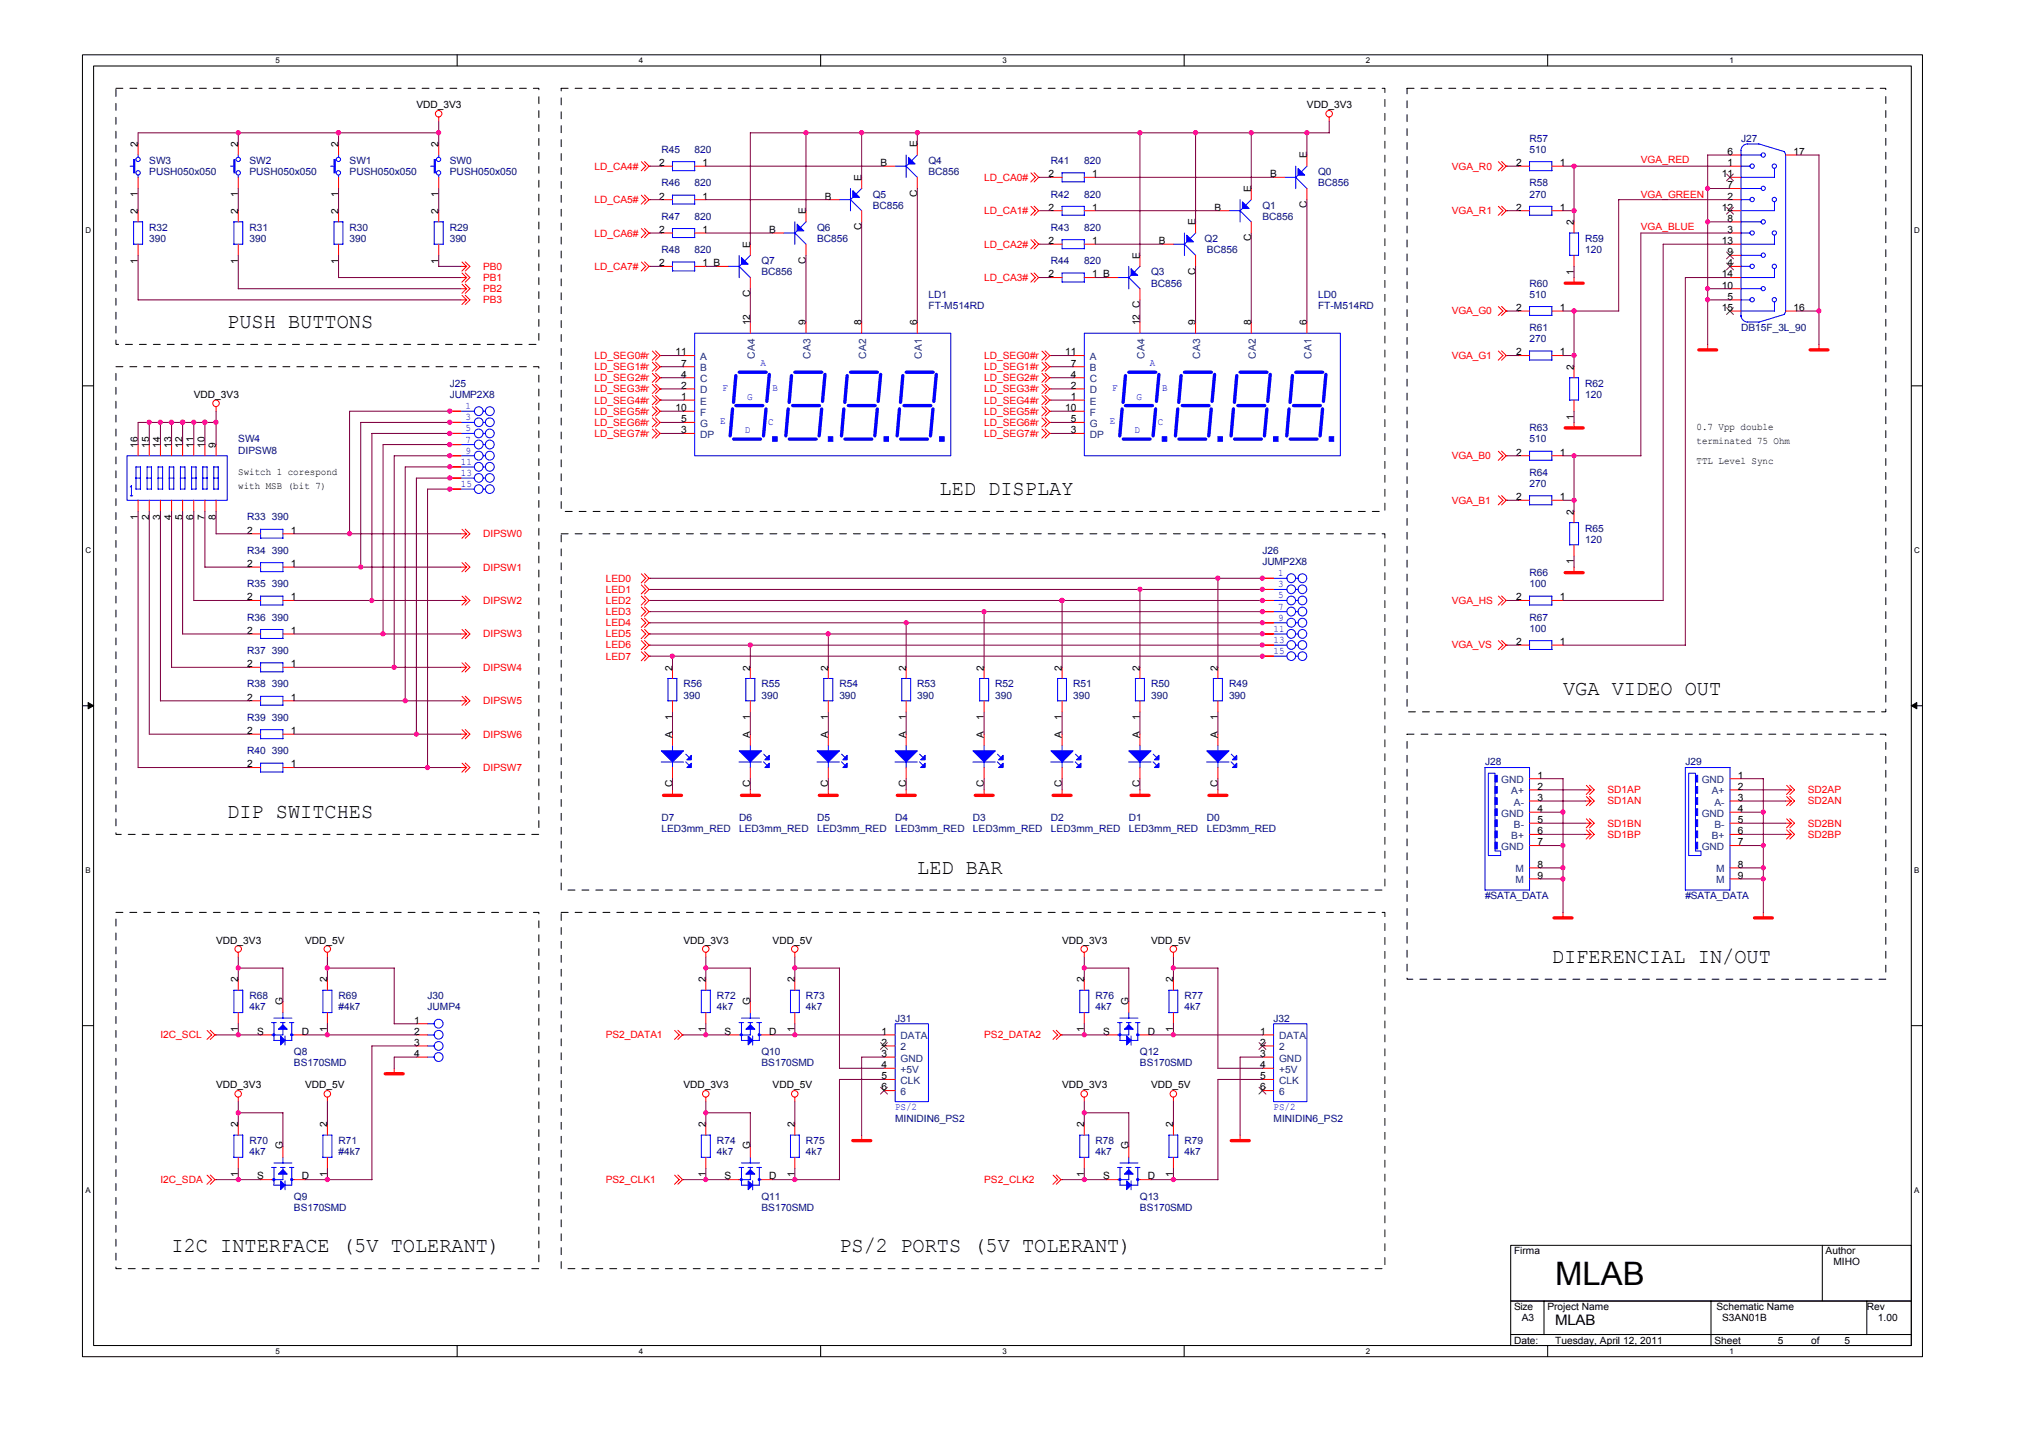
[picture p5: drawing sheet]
<svg xmlns="http://www.w3.org/2000/svg" width="297mm" height="210mm" viewBox="0 0 297 210" stroke-linecap="round" stroke-linejoin="round" font-family="sans-serif">
<defs><g id="words">
<text font-size="4.7" x="227.1" y="187.6">MLAB</text>
<g font-size="3.1">
<text x="33.2" y="47.9">PUSH BUTTONS</text>
<text x="137.2" y="72.2">LED DISPLAY</text>
<text x="228.3" y="101.5">VGA VIDEO OUT</text>
<text x="33.2" y="119.4">DIP SWITCHES</text>
<text x="134" y="127.5">LED BAR</text>
<text x="226.6" y="140.5">DIFERENCIAL IN/OUT</text>
<text x="25.1" y="182.8">I2C INTERFACE (5V TOLERANT)</text>
<text x="122.6" y="182.8">PS/2 PORTS (5V TOLERANT)</text>
</g>
<text font-size="2.1" x="227.1" y="193.4">MLAB</text>
<g font-size="1.5">
<text x="60.8" y="15.8">VDD_3V3</text>
<text x="190.9" y="15.8">VDD_3V3</text>
<text x="20.1" y="21.5" transform="rotate(-90 20.1 21.5)">2</text>
<text x="34.8" y="21.5" transform="rotate(-90 34.8 21.5)">2</text>
<text x="49.4" y="21.5" transform="rotate(-90 49.4 21.5)">2</text>
<text x="64" y="21.5" transform="rotate(-90 64 21.5)">2</text>
<text x="133.9" y="21.5" transform="rotate(-90 133.9 21.5)">E</text>
<text x="190.8" y="23.1" transform="rotate(-90 190.8 23.1)">E</text>
<text x="252.3" y="22.6">6</text>
<text x="261.9" y="22.6">17</text>
<text x="20.1" y="28.7" transform="rotate(-90 20.1 28.7)">1</text>
<text x="34.8" y="28.7" transform="rotate(-90 34.8 28.7)">1</text>
<text x="49.4" y="28.7" transform="rotate(-90 49.4 28.7)">1</text>
<text x="64" y="28.7" transform="rotate(-90 64 28.7)">1</text>
<text x="96.2" y="29.1">2</text>
<text x="96.2" y="24.2">2</text>
<text x="102.6" y="29.1">1</text>
<text x="102.6" y="24.2">1</text>
<text x="120.5" y="29.1">B</text>
<text x="125.8" y="26.4" transform="rotate(-90 125.8 26.4)">E</text>
<text x="128.6" y="24.2">B</text>
<text x="133.9" y="28.7" transform="rotate(-90 133.9 28.7)">C</text>
<text x="153.1" y="25.9">2</text>
<text x="159.5" y="25.9">1</text>
<text x="182.7" y="28" transform="rotate(-90 182.7 28)">E</text>
<text x="185.5" y="25.9">B</text>
<text x="221.4" y="24.2">2</text>
<text x="227.8" y="24.2">1</text>
<text x="251.5" y="25.9">11</text>
<text x="252.3" y="24.2">1</text>
<text x="252.3" y="29.1">2</text>
<text x="252.3" y="27.5">7</text>
<text x="20.1" y="31.2" transform="rotate(-90 20.1 31.2)">2</text>
<text x="34.8" y="31.2" transform="rotate(-90 34.8 31.2)">2</text>
<text x="49.4" y="31.2" transform="rotate(-90 49.4 31.2)">2</text>
<text x="64" y="31.2" transform="rotate(-90 64 31.2)">2</text>
<text x="96.2" y="34">2</text>
<text x="102.6" y="34">1</text>
<text x="112.3" y="34">B</text>
<text x="117.7" y="31.2" transform="rotate(-90 117.7 31.2)">E</text>
<text x="125.8" y="33.6" transform="rotate(-90 125.8 33.6)">C</text>
<text x="153.1" y="30.7">2</text>
<text x="153.1" y="35.6">2</text>
<text x="159.5" y="30.7">1</text>
<text x="159.5" y="35.6">1</text>
<text x="169.2" y="35.6">B</text>
<text x="174.6" y="32.9" transform="rotate(-90 174.6 32.9)">E</text>
<text x="177.4" y="30.7">B</text>
<text x="182.7" y="35.2" transform="rotate(-90 182.7 35.2)">C</text>
<text x="190.8" y="30.4" transform="rotate(-90 190.8 30.4)">C</text>
<text x="221.4" y="30.7">2</text>
<text x="227.8" y="30.7">1</text>
<text x="229.8" y="32.9" transform="rotate(-90 229.8 32.9)">2</text>
<text x="251.5" y="30.7">12</text>
<text x="251.5" y="35.6">13</text>
<text x="252.3" y="34">3</text>
<text x="252.3" y="32.4">8</text>
<text x="20.1" y="38.5" transform="rotate(-90 20.1 38.5)">1</text>
<text x="34.8" y="38.5" transform="rotate(-90 34.8 38.5)">1</text>
<text x="49.4" y="38.5" transform="rotate(-90 49.4 38.5)">1</text>
<text x="64" y="38.5" transform="rotate(-90 64 38.5)">1</text>
<text x="96.2" y="38.9">2</text>
<text x="102.6" y="38.9">1 B</text>
<text x="109.6" y="36.1" transform="rotate(-90 109.6 36.1)">E</text>
<text x="117.7" y="38.5" transform="rotate(-90 117.7 38.5)">C</text>
<text x="153.1" y="40.5">2</text>
<text x="159.5" y="40.5">1 B</text>
<text x="166.5" y="37.7" transform="rotate(-90 166.5 37.7)">E</text>
<text x="174.6" y="40.1" transform="rotate(-90 174.6 40.1)">C</text>
<text x="229.8" y="40.1" transform="rotate(-90 229.8 40.1)">1</text>
<text x="251.5" y="40.5">14</text>
<text x="252.3" y="38.9">4</text>
<text x="252.3" y="37.3">9</text>
<text x="109.6" y="47.5" transform="rotate(-90 109.6 47.5)">12</text>
<text x="109.6" y="43.3" transform="rotate(-90 109.6 43.3)">C</text>
<text x="117.7" y="47.5" transform="rotate(-90 117.7 47.5)">9</text>
<text x="125.8" y="47.5" transform="rotate(-90 125.8 47.5)">8</text>
<text x="133.9" y="47.5" transform="rotate(-90 133.9 47.5)">6</text>
<text x="166.5" y="47.5" transform="rotate(-90 166.5 47.5)">12 C</text>
<text x="174.6" y="47.5" transform="rotate(-90 174.6 47.5)">9</text>
<text x="182.7" y="47.5" transform="rotate(-90 182.7 47.5)">8</text>
<text x="190.8" y="47.5" transform="rotate(-90 190.8 47.5)">6</text>
<text x="221.4" y="45.4">2</text>
<text x="227.8" y="45.4">1</text>
<text x="251.5" y="42.1">10</text>
<text x="251.5" y="45.4">15</text>
<text x="252.3" y="43.8">5</text>
<text x="261.9" y="45.4">16</text>
<text x="98.7" y="51.9">11</text>
<text x="99.5" y="53.5">7</text>
<text x="155.6" y="51.9">11</text>
<text x="156.4" y="53.5">7</text>
<text x="221.4" y="51.9">2</text>
<text x="227.8" y="51.9">1</text>
<text x="229.8" y="54" transform="rotate(-90 229.8 54)">2</text>
<text x="28.3" y="58.1">VDD_3V3</text>
<text x="99.5" y="55.1">4</text>
<text x="99.5" y="56.7">2</text>
<text x="99.5" y="58.4">1</text>
<text x="156.4" y="55.1">4</text>
<text x="156.4" y="56.7">2</text>
<text x="156.4" y="58.4">1</text>
<text x="20.1" y="65.4" transform="rotate(-90 20.1 65.4)">16</text>
<text x="21.8" y="65.4" transform="rotate(-90 21.8 65.4)">15</text>
<text x="23.4" y="65.4" transform="rotate(-90 23.4 65.4)">14</text>
<text x="25" y="65.4" transform="rotate(-90 25 65.4)">13</text>
<text x="26.6" y="65.4" transform="rotate(-90 26.6 65.4)">12</text>
<text x="28.3" y="65.4" transform="rotate(-90 28.3 65.4)">11</text>
<text x="29.9" y="65.4" transform="rotate(-90 29.9 65.4)">10</text>
<text x="31.5" y="65.4" transform="rotate(-90 31.5 65.4)">9</text>
<text x="98.7" y="60">10</text>
<text x="99.5" y="61.6">5</text>
<text x="99.5" y="63.2">3</text>
<text x="155.6" y="60">10</text>
<text x="156.4" y="61.6">5</text>
<text x="156.4" y="63.2">3</text>
<text x="229.8" y="61.2" transform="rotate(-90 229.8 61.2)">1</text>
<text x="247.8" y="62.8">0.7 Vpp double</text>
<text x="247.8" y="64.8">terminated 75 Ohm</text>
<text x="34.8" y="69.3">Switch 1 corespond</text>
<text x="34.8" y="71.3">with MSB (bit 7)</text>
<text x="221.4" y="66.5">2</text>
<text x="227.8" y="66.5">1</text>
<text x="247.8" y="67.7">TTL Level Sync</text>
<text x="20.1" y="75.9" transform="rotate(-90 20.1 75.9)">1</text>
<text x="21.8" y="75.9" transform="rotate(-90 21.8 75.9)">2</text>
<text x="23.4" y="75.9" transform="rotate(-90 23.4 75.9)">3</text>
<text x="25" y="75.9" transform="rotate(-90 25 75.9)">4</text>
<text x="26.6" y="75.9" transform="rotate(-90 26.6 75.9)">5</text>
<text x="28.3" y="75.9" transform="rotate(-90 28.3 75.9)">6</text>
<text x="29.9" y="75.9" transform="rotate(-90 29.9 75.9)">7</text>
<text x="31.5" y="75.9" transform="rotate(-90 31.5 75.9)">8</text>
<text x="36.1" y="77.9">2</text>
<text x="42.5" y="77.9">1</text>
<text x="221.4" y="73">2</text>
<text x="227.8" y="73">1</text>
<text x="229.8" y="75.1" transform="rotate(-90 229.8 75.1)">2</text>
<text x="36.1" y="82.8">2</text>
<text x="42.5" y="82.8">1</text>
<text x="229.8" y="82.4" transform="rotate(-90 229.8 82.4)">1</text>
<text x="36.1" y="87.6">2</text>
<text x="42.5" y="87.6">1</text>
<text x="221.4" y="87.6">2</text>
<text x="227.8" y="87.6">1</text>
<text x="36.1" y="92.5">2</text>
<text x="42.5" y="92.5">1</text>
<text x="221.4" y="94.1">2</text>
<text x="227.8" y="94.1">1</text>
<text x="36.1" y="97.4">2</text>
<text x="42.5" y="97.4">1</text>
<text x="98.2" y="97.9" transform="rotate(-90 98.2 97.9)">2</text>
<text x="109.6" y="97.9" transform="rotate(-90 109.6 97.9)">2</text>
<text x="120.9" y="97.9" transform="rotate(-90 120.9 97.9)">2</text>
<text x="132.3" y="97.9" transform="rotate(-90 132.3 97.9)">2</text>
<text x="143.7" y="97.9" transform="rotate(-90 143.7 97.9)">2</text>
<text x="155.1" y="97.9" transform="rotate(-90 155.1 97.9)">2</text>
<text x="166.5" y="97.9" transform="rotate(-90 166.5 97.9)">2</text>
<text x="177.8" y="97.9" transform="rotate(-90 177.8 97.9)">2</text>
<text x="36.1" y="102.3">2</text>
<text x="36.1" y="107.1">2</text>
<text x="42.5" y="102.3">1</text>
<text x="42.5" y="107.1">1</text>
<text x="98.2" y="107.7" transform="rotate(-90 98.2 107.7)">A</text>
<text x="98.2" y="105.1" transform="rotate(-90 98.2 105.1)">1</text>
<text x="109.6" y="107.7" transform="rotate(-90 109.6 107.7)">A</text>
<text x="109.6" y="105.1" transform="rotate(-90 109.6 105.1)">1</text>
<text x="120.9" y="107.7" transform="rotate(-90 120.9 107.7)">A</text>
<text x="120.9" y="105.1" transform="rotate(-90 120.9 105.1)">1</text>
<text x="132.3" y="107.7" transform="rotate(-90 132.3 107.7)">A</text>
<text x="132.3" y="105.1" transform="rotate(-90 132.3 105.1)">1</text>
<text x="143.7" y="107.7" transform="rotate(-90 143.7 107.7)">A</text>
<text x="143.7" y="105.1" transform="rotate(-90 143.7 105.1)">1</text>
<text x="155.1" y="107.7" transform="rotate(-90 155.1 107.7)">A</text>
<text x="155.1" y="105.1" transform="rotate(-90 155.1 105.1)">1</text>
<text x="166.5" y="107.7" transform="rotate(-90 166.5 107.7)">A</text>
<text x="166.5" y="105.1" transform="rotate(-90 166.5 105.1)">1</text>
<text x="177.8" y="107.7" transform="rotate(-90 177.8 107.7)">A</text>
<text x="177.8" y="105.1" transform="rotate(-90 177.8 105.1)">1</text>
<text x="36.1" y="112">2</text>
<text x="42.5" y="112">1</text>
<text x="224.5" y="113.6">1</text>
<text x="253.8" y="113.6">1</text>
<text x="98.2" y="114.9" transform="rotate(-90 98.2 114.9)">C</text>
<text x="109.6" y="114.9" transform="rotate(-90 109.6 114.9)">C</text>
<text x="120.9" y="114.9" transform="rotate(-90 120.9 114.9)">C</text>
<text x="132.3" y="114.9" transform="rotate(-90 132.3 114.9)">C</text>
<text x="143.7" y="114.9" transform="rotate(-90 143.7 114.9)">C</text>
<text x="155.1" y="114.9" transform="rotate(-90 155.1 114.9)">C</text>
<text x="166.5" y="114.9" transform="rotate(-90 166.5 114.9)">C</text>
<text x="177.8" y="114.9" transform="rotate(-90 177.8 114.9)">C</text>
<text x="224.5" y="115.3">2</text>
<text x="224.5" y="116.9">3</text>
<text x="224.5" y="118.5">4</text>
<text x="253.8" y="115.3">2</text>
<text x="253.8" y="116.9">3</text>
<text x="253.8" y="118.5">4</text>
<text x="224.5" y="120.1">5</text>
<text x="224.5" y="121.8">6</text>
<text x="224.5" y="123.4">7</text>
<text x="253.8" y="120.1">5</text>
<text x="253.8" y="121.8">6</text>
<text x="253.8" y="123.4">7</text>
<text x="224.5" y="126.7">8</text>
<text x="224.5" y="128.3">9</text>
<text x="253.8" y="126.7">8</text>
<text x="253.8" y="128.3">9</text>
<text x="31.6" y="137.7">VDD_3V3</text>
<text x="44.6" y="137.7">VDD_5V</text>
<text x="99.8" y="137.7">VDD_3V3</text>
<text x="112.8" y="137.7">VDD_5V</text>
<text x="155.1" y="137.7">VDD_3V3</text>
<text x="168.1" y="137.7">VDD_5V</text>
<text x="34.8" y="143.4" transform="rotate(-90 34.8 143.4)">2</text>
<text x="47.8" y="143.4" transform="rotate(-90 47.8 143.4)">2</text>
<text x="103.1" y="143.4" transform="rotate(-90 103.1 143.4)">2</text>
<text x="116.1" y="143.4" transform="rotate(-90 116.1 143.4)">2</text>
<text x="158.3" y="143.4" transform="rotate(-90 158.3 143.4)">2</text>
<text x="171.3" y="143.4" transform="rotate(-90 171.3 143.4)">2</text>
<text x="41.3" y="146.7" transform="rotate(-90 41.3 146.7)">G</text>
<text x="60.5" y="149.4">1</text>
<text x="109.6" y="146.7" transform="rotate(-90 109.6 146.7)">G</text>
<text x="164.8" y="146.7" transform="rotate(-90 164.8 146.7)">G</text>
<text x="34.8" y="150.6" transform="rotate(-90 34.8 150.6)">1</text>
<text x="37.5" y="151">S</text>
<text x="44.1" y="151">D</text>
<text x="47.8" y="150.6" transform="rotate(-90 47.8 150.6)">1</text>
<text x="60.5" y="151">2</text>
<text x="60.5" y="152.7">3</text>
<text x="60.5" y="154.3">4</text>
<text x="103.1" y="150.6" transform="rotate(-90 103.1 150.6)">1</text>
<text x="105.8" y="151">S</text>
<text x="112.3" y="151">D</text>
<text x="116.1" y="150.6" transform="rotate(-90 116.1 150.6)">1</text>
<text x="128.8" y="151">1</text>
<text x="128.8" y="152.7">2</text>
<text x="128.8" y="154.3">3</text>
<text x="128.8" y="155.9">4</text>
<text x="158.3" y="150.6" transform="rotate(-90 158.3 150.6)">1</text>
<text x="161.1" y="151">S</text>
<text x="167.6" y="151">D</text>
<text x="171.3" y="150.6" transform="rotate(-90 171.3 150.6)">1</text>
<text x="184" y="151">1</text>
<text x="184" y="152.7">2</text>
<text x="184" y="154.3">3</text>
<text x="184" y="155.9">4</text>
<text x="31.6" y="158.9">VDD_3V3</text>
<text x="44.6" y="158.9">VDD_5V</text>
<text x="99.8" y="158.9">VDD_3V3</text>
<text x="112.8" y="158.9">VDD_5V</text>
<text x="128.8" y="157.5">5</text>
<text x="128.8" y="159.2">6</text>
<text x="155.1" y="158.9">VDD_3V3</text>
<text x="168.1" y="158.9">VDD_5V</text>
<text x="184" y="157.5">5</text>
<text x="184" y="159.2">6</text>
<text x="34.8" y="164.5" transform="rotate(-90 34.8 164.5)">2</text>
<text x="41.3" y="167.8" transform="rotate(-90 41.3 167.8)">G</text>
<text x="47.8" y="164.5" transform="rotate(-90 47.8 164.5)">2</text>
<text x="103.1" y="164.5" transform="rotate(-90 103.1 164.5)">2</text>
<text x="109.6" y="167.8" transform="rotate(-90 109.6 167.8)">G</text>
<text x="116.1" y="164.5" transform="rotate(-90 116.1 164.5)">2</text>
<text x="158.3" y="164.5" transform="rotate(-90 158.3 164.5)">2</text>
<text x="164.8" y="167.8" transform="rotate(-90 164.8 167.8)">G</text>
<text x="171.3" y="164.5" transform="rotate(-90 171.3 164.5)">2</text>
<text x="34.8" y="171.8" transform="rotate(-90 34.8 171.8)">1</text>
<text x="37.5" y="172.2">S</text>
<text x="44.1" y="172.2">D</text>
<text x="47.8" y="171.8" transform="rotate(-90 47.8 171.8)">1</text>
<text x="103.1" y="171.8" transform="rotate(-90 103.1 171.8)">1</text>
<text x="105.8" y="172.2">S</text>
<text x="112.3" y="172.2">D</text>
<text x="116.1" y="171.8" transform="rotate(-90 116.1 171.8)">1</text>
<text x="158.3" y="171.8" transform="rotate(-90 158.3 171.8)">1</text>
<text x="161.1" y="172.2">S</text>
<text x="167.6" y="172.2">D</text>
<text x="171.3" y="171.8" transform="rotate(-90 171.3 171.8)">1</text>
<text x="221.1" y="183.1">Firma</text>
<text x="266.6" y="183.1">Author</text>
<text x="267.8" y="184.7">MIHO</text>
<text x="221.1" y="191.2">Size</text>
<text x="226" y="191.2">Project Name</text>
<text x="250.7" y="191.2">Schematic Name</text>
<text x="272.6" y="191.2">Rev</text>
<text x="221.1" y="196.1">Date:</text>
<text x="222.2" y="192.8">A3</text>
<text x="227.1" y="196.1">Tuesday, April 12, 2011</text>
<text x="250.4" y="196.1">Sheet</text>
<text x="251.5" y="192.8">S3AN01B</text>
<text x="259.6" y="196.1">5</text>
<text x="264.5" y="196.1">of</text>
<text x="269.4" y="196.1">5</text>
<text x="274.3" y="192.8">1.00</text>
</g>
<g font-size="1.5" fill="#000080">
<text x="21.8" y="23.9">SW3</text>
<text x="36.4" y="23.9">SW2</text>
<text x="51.1" y="23.9">SW1</text>
<text x="65.7" y="23.9">SW0</text>
<text x="96.6" y="22.3">R45</text>
<text x="101.4" y="22.3">820</text>
<text x="135.6" y="23.9">Q4</text>
<text x="153.5" y="23.9">R41</text>
<text x="158.3" y="23.9">820</text>
<text x="223.4" y="20.7">R57</text>
<text x="223.4" y="22.3">510</text>
<text x="254.3" y="20.7">J27</text>
<text x="21.8" y="25.6">PUSH050x050</text>
<text x="36.4" y="25.6">PUSH050x050</text>
<text x="51.1" y="25.6">PUSH050x050</text>
<text x="65.7" y="25.6">PUSH050x050</text>
<text x="96.6" y="27.2">R46</text>
<text x="101.4" y="27.2">820</text>
<text x="127.5" y="28.8">Q5</text>
<text x="135.6" y="25.6">BC856</text>
<text x="153.5" y="28.8">R42</text>
<text x="158.3" y="28.8">820</text>
<text x="192.5" y="25.6">Q0</text>
<text x="192.5" y="27.2">BC856</text>
<text x="223.4" y="27.2">R58</text>
<text x="223.4" y="28.8">270</text>
<text x="21.8" y="33.7">R32</text>
<text x="21.8" y="35.3">390</text>
<text x="36.4" y="33.7">R31</text>
<text x="36.4" y="35.3">390</text>
<text x="51.1" y="33.7">R30</text>
<text x="51.1" y="35.3">390</text>
<text x="65.7" y="33.7">R29</text>
<text x="65.7" y="35.3">390</text>
<text x="96.6" y="32.1">R47</text>
<text x="101.4" y="32.1">820</text>
<text x="119.3" y="33.7">Q6</text>
<text x="119.3" y="35.3">BC856</text>
<text x="127.5" y="30.5">BC856</text>
<text x="153.5" y="33.7">R43</text>
<text x="158.3" y="33.7">820</text>
<text x="175.9" y="35.3">Q2</text>
<text x="184.4" y="30.5">Q1</text>
<text x="184.4" y="32.1">BC856</text>
<text x="231.5" y="35.3">R59</text>
<text x="96.6" y="37">R48</text>
<text x="101.4" y="37">820</text>
<text x="111.2" y="38.6">Q7</text>
<text x="111.2" y="40.2">BC856</text>
<text x="153.5" y="38.6">R44</text>
<text x="158.3" y="38.6">820</text>
<text x="168.1" y="40.2">Q3</text>
<text x="168.1" y="41.8">BC856</text>
<text x="176.2" y="37">BC856</text>
<text x="223.4" y="41.8">R60</text>
<text x="231.5" y="37">120</text>
<text x="135.6" y="43.5">LD1</text>
<text x="135.6" y="45.1">FT-M514RD</text>
<text x="192.5" y="43.5">LD0</text>
<text x="192.5" y="45.1">FT-M514RD</text>
<text x="223.4" y="43.5">510</text>
<text x="223.4" y="48.3">R61</text>
<text x="223.4" y="50">270</text>
<text x="254.3" y="48.3">DB15F_3L_90</text>
<text x="65.7" y="56.5">J25</text>
<text x="65.7" y="58.1">JUMP2X8</text>
<text x="231.5" y="56.5">R62</text>
<text x="231.5" y="58.1">120</text>
<text x="34.8" y="64.6">SW4</text>
<text x="223.4" y="63">R63</text>
<text x="223.4" y="64.6">510</text>
<text x="34.8" y="66.2">DIPSW8</text>
<text x="223.4" y="69.5">R64</text>
<text x="223.4" y="71.1">270</text>
<text x="36.1" y="76">R33 390</text>
<text x="231.5" y="77.6">R65</text>
<text x="36.1" y="80.8">R34 390</text>
<text x="184.4" y="80.8">J26</text>
<text x="184.4" y="82.5">JUMP2X8</text>
<text x="231.5" y="79.2">120</text>
<text x="36.1" y="85.7">R35 390</text>
<text x="223.4" y="84.1">R66</text>
<text x="223.4" y="85.7">100</text>
<text x="36.1" y="95.5">R37 390</text>
<text x="36.1" y="90.6">R36 390</text>
<text x="223.4" y="90.6">R67</text>
<text x="223.4" y="92.2">100</text>
<text x="36.1" y="100.4">R38 390</text>
<text x="99.8" y="100.4">R56</text>
<text x="99.8" y="102">390</text>
<text x="111.2" y="100.4">R55</text>
<text x="111.2" y="102">390</text>
<text x="122.6" y="100.4">R54</text>
<text x="122.6" y="102">390</text>
<text x="134" y="100.4">R53</text>
<text x="134" y="102">390</text>
<text x="145.3" y="100.4">R52</text>
<text x="145.3" y="102">390</text>
<text x="156.7" y="100.4">R51</text>
<text x="156.7" y="102">390</text>
<text x="168.1" y="100.4">R50</text>
<text x="168.1" y="102">390</text>
<text x="179.5" y="100.4">R49</text>
<text x="179.5" y="102">390</text>
<text x="36.1" y="105.2">R39 390</text>
<text x="36.1" y="110.1">R40 390</text>
<text x="216.9" y="111.7">J28</text>
<text x="246.1" y="111.7">J29</text>
<text x="96.6" y="119.9">D7</text>
<text x="107.9" y="119.9">D6</text>
<text x="119.3" y="119.9">D5</text>
<text x="130.7" y="119.9">D4</text>
<text x="142.1" y="119.9">D3</text>
<text x="153.5" y="119.9">D2</text>
<text x="164.8" y="119.9">D1</text>
<text x="176.2" y="119.9">D0</text>
<text x="96.6" y="121.5">LED3mm_RED</text>
<text x="107.9" y="121.5">LED3mm_RED</text>
<text x="119.3" y="121.5">LED3mm_RED</text>
<text x="130.7" y="121.5">LED3mm_RED</text>
<text x="142.1" y="121.5">LED3mm_RED</text>
<text x="153.5" y="121.5">LED3mm_RED</text>
<text x="164.8" y="121.5">LED3mm_RED</text>
<text x="176.2" y="121.5">LED3mm_RED</text>
<text x="216.9" y="131.2">#SATA_DATA</text>
<text x="246.1" y="131.2">#SATA_DATA</text>
<text x="36.4" y="145.9">R68</text>
<text x="36.4" y="147.5">4k7</text>
<text x="49.4" y="145.9">R69</text>
<text x="49.4" y="147.5">#4k7</text>
<text x="62.4" y="145.9">J30</text>
<text x="62.4" y="147.5">JUMP4</text>
<text x="104.7" y="145.9">R72</text>
<text x="104.7" y="147.5">4k7</text>
<text x="117.7" y="145.9">R73</text>
<text x="117.7" y="147.5">4k7</text>
<text x="130.7" y="149.1">J31</text>
<text x="160" y="145.9">R76</text>
<text x="160" y="147.5">4k7</text>
<text x="173" y="145.9">R77</text>
<text x="173" y="147.5">4k7</text>
<text x="186" y="149.1">J32</text>
<text x="42.9" y="154">Q8</text>
<text x="42.9" y="155.6">BS170SMD</text>
<text x="111.2" y="154">Q10</text>
<text x="111.2" y="155.6">BS170SMD</text>
<text x="166.5" y="154">Q12</text>
<text x="166.5" y="155.6">BS170SMD</text>
<text x="36.4" y="167">R70</text>
<text x="49.4" y="167">R71</text>
<text x="104.7" y="167">R74</text>
<text x="117.7" y="167">R75</text>
<text x="130.7" y="163.7">MINIDIN6_PS2</text>
<text x="160" y="167">R78</text>
<text x="173" y="167">R79</text>
<text x="186" y="163.7">MINIDIN6_PS2</text>
<text x="36.4" y="168.6">4k7</text>
<text x="49.4" y="168.6">#4k7</text>
<text x="104.7" y="168.6">4k7</text>
<text x="117.7" y="168.6">4k7</text>
<text x="160" y="168.6">4k7</text>
<text x="173" y="168.6">4k7</text>
<text x="42.9" y="175.1">Q9</text>
<text x="42.9" y="176.8">BS170SMD</text>
<text x="111.2" y="175.1">Q11</text>
<text x="111.2" y="176.8">BS170SMD</text>
<text x="166.5" y="175.1">Q13</text>
<text x="166.5" y="176.8">BS170SMD</text>
</g>
<g font-size="1.5" fill="#f00">
<text x="239.6" y="23.8">VGA_RED</text>
<text x="86.8" y="24.8">LD_CA4#</text>
<text x="86.8" y="29.6">LD_CA5#</text>
<text x="143.7" y="26.4">LD_CA0#</text>
<text x="212" y="24.8">VGA_R0</text>
<text x="239.6" y="28.8">VGA_GREEN</text>
<text x="86.8" y="34.5">LD_CA6#</text>
<text x="143.7" y="31.3">LD_CA1#</text>
<text x="212" y="31.3">VGA_R1</text>
<text x="239.6" y="33.5">VGA_BLUE</text>
<text x="70.6" y="39.4">PB0</text>
<text x="70.6" y="41">PB1</text>
<text x="86.8" y="39.4">LD_CA7#</text>
<text x="143.7" y="36.1">LD_CA2#</text>
<text x="143.7" y="41">LD_CA3#</text>
<text x="70.6" y="44.3">PB3</text>
<text x="70.6" y="42.7">PB2</text>
<text x="212" y="45.9">VGA_G0</text>
<text x="86.8" y="52.4">LD_SEG0#r</text>
<text x="143.7" y="52.4">LD_SEG0#r</text>
<text x="212" y="52.4">VGA_G1</text>
<text x="86.8" y="57.3">LD_SEG3#r</text>
<text x="86.8" y="58.9">LD_SEG4#r</text>
<text x="86.8" y="54">LD_SEG1#r</text>
<text x="86.8" y="55.6">LD_SEG2#r</text>
<text x="143.7" y="57.3">LD_SEG3#r</text>
<text x="143.7" y="55.6">LD_SEG2#r</text>
<text x="143.7" y="58.9">LD_SEG4#r</text>
<text x="143.7" y="54">LD_SEG1#r</text>
<text x="86.8" y="63.8">LD_SEG7#r</text>
<text x="86.8" y="60.5">LD_SEG5#r</text>
<text x="86.8" y="62.1">LD_SEG6#r</text>
<text x="143.7" y="63.8">LD_SEG7#r</text>
<text x="143.7" y="62.1">LD_SEG6#r</text>
<text x="143.7" y="60.5">LD_SEG5#r</text>
<text x="212" y="67">VGA_B0</text>
<text x="212" y="73.5">VGA_B1</text>
<text x="70.6" y="78.4">DIPSW0</text>
<text x="70.6" y="83.3">DIPSW1</text>
<text x="70.6" y="88.2">DIPSW2</text>
<text x="88.5" y="86.5">LED1</text>
<text x="88.5" y="84.9">LED0</text>
<text x="88.5" y="88.2">LED2</text>
<text x="88.5" y="89.8">LED3</text>
<text x="212" y="88.2">VGA_HS</text>
<text x="70.6" y="93">DIPSW3</text>
<text x="88.5" y="93">LED5</text>
<text x="88.5" y="94.7">LED6</text>
<text x="88.5" y="91.4">LED4</text>
<text x="212" y="94.7">VGA_VS</text>
<text x="70.6" y="97.9">DIPSW4</text>
<text x="88.5" y="96.3">LED7</text>
<text x="70.6" y="107.7">DIPSW6</text>
<text x="70.6" y="102.8">DIPSW5</text>
<text x="70.6" y="112.5">DIPSW7</text>
<text x="234.8" y="117.4">SD1AN</text>
<text x="234.8" y="115.8">SD1AP</text>
<text x="264" y="117.4">SD2AN</text>
<text x="264" y="115.8">SD2AP</text>
<text x="234.8" y="122.3">SD1BP</text>
<text x="234.8" y="120.7">SD1BN</text>
<text x="264" y="122.3">SD2BP</text>
<text x="264" y="120.7">SD2BN</text>
<text x="23.4" y="151.6">I2C_SCL</text>
<text x="88.5" y="151.6">PS2_DATA1</text>
<text x="143.7" y="151.6">PS2_DATA2</text>
<text x="23.4" y="172.7">I2C_SDA</text>
<text x="88.5" y="172.7">PS2_CLK1</text>
<text x="143.7" y="172.7">PS2_CLK2</text>
</g>
<g font-size="1.5" fill="#004080">
<text x="102.3" y="52.6">A</text>
<text x="110.3" y="52.3" transform="rotate(-90 110.3 52.3)">CA4</text>
<text x="118.4" y="52.3" transform="rotate(-90 118.4 52.3)">CA3</text>
<text x="126.5" y="52.3" transform="rotate(-90 126.5 52.3)">CA2</text>
<text x="134.6" y="52.3" transform="rotate(-90 134.6 52.3)">CA1</text>
<text x="159.1" y="52.6">A</text>
<text x="167.1" y="52.3" transform="rotate(-90 167.1 52.3)">CA4</text>
<text x="175.3" y="52.3" transform="rotate(-90 175.3 52.3)">CA3</text>
<text x="183.4" y="52.3" transform="rotate(-90 183.4 52.3)">CA2</text>
<text x="191.5" y="52.3" transform="rotate(-90 191.5 52.3)">CA1</text>
<text x="102.3" y="54.2">B</text>
<text x="102.3" y="55.8">C</text>
<text x="102.3" y="57.4">D</text>
<text x="102.3" y="59.1">E</text>
<text x="159.1" y="54.2">B</text>
<text x="159.1" y="55.8">C</text>
<text x="159.1" y="57.4">D</text>
<text x="159.1" y="59.1">E</text>
<text x="102.3" y="60.7">F</text>
<text x="102.3" y="62.3">G</text>
<text x="102.3" y="63.9">DP</text>
<text x="159.1" y="60.7">F</text>
<text x="159.1" y="62.3">G</text>
<text x="159.1" y="63.9">DP</text>
<text x="219.2" y="114.3">GND</text>
<text x="219.2" y="119.2">GND</text>
<text x="220.7" y="116">A+</text>
<text x="221.1" y="117.6">A-</text>
<text x="248.5" y="119.2">GND</text>
<text x="248.5" y="114.3">GND</text>
<text x="250" y="116">A+</text>
<text x="250.4" y="117.6">A-</text>
<text x="219.2" y="124.1">GND</text>
<text x="220.7" y="122.4">B+</text>
<text x="221.1" y="120.8">B-</text>
<text x="248.5" y="124.1">GND</text>
<text x="250" y="122.4">B+</text>
<text x="250.4" y="120.8">B-</text>
<text x="221.3" y="127.3">M</text>
<text x="221.3" y="128.9">M</text>
<text x="250.6" y="127.3">M</text>
<text x="250.6" y="128.9">M</text>
<text x="131.5" y="151.7">DATA</text>
<text x="131.5" y="153.3">2</text>
<text x="131.5" y="155">GND</text>
<text x="186.8" y="151.7">DATA</text>
<text x="186.8" y="153.3">2</text>
<text x="186.8" y="155">GND</text>
<text x="131.5" y="158.2">CLK</text>
<text x="131.5" y="159.9">6</text>
<text x="131.5" y="156.6">+5V</text>
<text x="186.8" y="158.2">CLK</text>
<text x="186.8" y="159.9">6</text>
<text x="186.8" y="156.6">+5V</text>
</g>
<g font-size="1.5" fill="#00f">
<text x="111" y="53.4">A</text>
<text x="167.9" y="53.4">A</text>
<text x="68" y="59.7">1</text>
<text x="105.5" y="57.1">F</text>
<text x="109.1" y="58.4">G</text>
<text x="112.8" y="57.1">B</text>
<text x="162.4" y="57.1">F</text>
<text x="166" y="58.4">G</text>
<text x="169.7" y="57.1">B</text>
<text x="68" y="61.3">3</text>
<text x="68" y="63">5</text>
<text x="68" y="64.6">7</text>
<text x="105.2" y="61.8">E</text>
<text x="108.8" y="63.1">D</text>
<text x="112.2" y="62">C</text>
<text x="162.1" y="61.8">E</text>
<text x="165.7" y="63.1">D</text>
<text x="169.1" y="62">C</text>
<text x="67.3" y="67.9">11</text>
<text x="67.3" y="69.5">13</text>
<text x="67.3" y="71.1">15</text>
<text x="68" y="66.2">9</text>
<text x="186.6" y="84.1">1</text>
<text x="186.6" y="85.7">3</text>
<text x="186.6" y="87.4">5</text>
<text x="186.6" y="89">7</text>
<text x="186" y="92.2">11</text>
<text x="186" y="93.9">13</text>
<text x="186" y="95.5">15</text>
<text x="186.6" y="90.6">9</text>
<text x="130.7" y="162">PS/2</text>
<text x="186" y="162">PS/2</text>
</g>
<g font-size="1.2">
<text x="40.2" y="9.2">5</text>
<text x="93.3" y="9.2">4</text>
<text x="146.4" y="9.2">3</text>
<text x="199.5" y="9.2">2</text>
<text x="252.6" y="9.2">1</text>
<text x="12.5" y="34">D</text>
<text x="279.5" y="34">D</text>
<text x="12.5" y="80.7">C</text>
<text x="279.5" y="80.7">C</text>
<text x="12.5" y="127.4">B</text>
<text x="279.5" y="127.4">B</text>
<text x="12.5" y="174.1">A</text>
<text x="279.5" y="174.1">A</text>
<text x="40.2" y="197.6">5</text>
<text x="93.3" y="197.6">4</text>
<text x="146.4" y="197.6">3</text>
<text x="199.5" y="197.6">2</text>
<text x="252.6" y="197.6">1</text>
</g>
</g></defs>
<path d="M12 8h268.8v190h-268.8zM13.7 9.6h265.4v186.8h-265.4z" fill="none" stroke="#000" stroke-width=".15"/>
<g fill="#fff">
<path d="M40.2 8.2h.6v1.3h-.6z"/>
<path d="M40.2 196.6h.6v1.3h-.6z"/>
</g>
<path d="M66.8 8v1.6M66.8 196.4v1.6" fill="none" stroke="#000" stroke-width=".15"/>
<g fill="#fff">
<path d="M93.3 8.2h.6v1.3h-.6z"/>
<path d="M93.3 196.6h.6v1.3h-.6z"/>
</g>
<path d="M119.8 8v1.6M119.8 196.4v1.6" fill="none" stroke="#000" stroke-width=".15"/>
<g fill="#fff">
<path d="M146.4 8.2h.6v1.3h-.6z"/>
<path d="M146.4 196.6h.6v1.3h-.6z"/>
</g>
<path d="M172.9 8v1.6M172.9 196.4v1.6" fill="none" stroke="#000" stroke-width=".15"/>
<g fill="#fff">
<path d="M199.5 8.2h.6v1.3h-.6z"/>
<path d="M199.5 196.6h.6v1.3h-.6z"/>
</g>
<path d="M226 8v1.6M226 196.4v1.6" fill="none" stroke="#000" stroke-width=".15"/>
<g fill="#fff">
<path d="M252.6 8.2h.6v1.3h-.6z"/>
<path d="M252.6 196.6h.6v1.3h-.6z"/>
<path d="M12.5 33h.8v1.3h-.8z"/>
<path d="M279.5 33h.9v1.3h-.9z"/>
<path d="M12.5 79.7h.8v1.3h-.8z"/>
<path d="M279.5 79.7h.9v1.3h-.9z"/>
</g>
<path d="M12 56.3h1.7M279.1 56.3h1.7" fill="none" stroke="#000" stroke-width=".15"/>
<g fill="#fff">
<path d="M12.5 126.4h.7v1.3h-.7z"/>
<path d="M279.5 126.4h.8v1.3h-.8z"/>
</g>
<path d="M12 103h1.7M279.1 103h1.7" fill="none" stroke="#000" stroke-width=".15"/>
<path d="M12.9 102.6l.8 .4-.8 .5zM279.1 103l.8-.4v.9z" fill="#000" stroke="#000" stroke-width=".15"/>
<g fill="#fff">
<path d="M12.5 173.1h.7v1.2h-.7z"/>
<path d="M279.5 173.1h.8v1.2h-.8z"/>
</g>
<path d="M12 149.7h1.7M279.1 149.7h1.7M220.6 181.8h58.5v8.1h-58.5zM220.6 189.9h58.5v4.9h-58.5zM220.6 194.8h58.5v1.6h-58.5zM225.5 189.9v4.9M249.9 189.9v6.5M266.1 181.8v8.1M272.6 189.9v4.9" fill="none" stroke="#000" stroke-width=".15"/>
<path d="M16.9 12.9h61.8v37.4h-61.8v-37.4M82 12.9h120.2v61.8h-120.2v-61.8M205.5 12.9h69.9v91h-69.9v-91M16.9 53.5h61.8v68.3h-61.8v-68.3M82 77.9h120.2v52h-120.2v-52M205.5 107.2h69.9v35.7h-69.9v-35.7M16.9 133.2h61.8v52h-61.8v-52M82 133.2h120.2v52h-120.2v-52" fill="none" stroke="#000" stroke-width=".15" stroke-dasharray="1 1 1 1 1 1 1 1"/>
<g fill="none" stroke="#f00" stroke-width=".15">
<path d="M64.1 17.1v.7M194.1 17.1v.7M20.2 21v1.6M20.2 25.9v1.6M20.2 30.8v1.6M20.2 35.6v1.7M34.8 21v1.6M34.8 25.9v1.6M34.8 30.8v1.6M34.8 35.6v1.7M49.4 21v1.6M49.4 25.9v1.6"/>
<path d="M49.4 30.8v1.6M49.4 35.6v1.7M64.1 21v1.6M64.1 25.9v1.6M64.1 30.8v1.6M64.1 35.6v1.7M67.3 38.9h.9M67.5 39.9l.7 .6h-.9M67.5 38.2l.7 .7M67.9 38.2l.7 .7-.7 .7M67.9 39.8l.7 .7-.7 .7M68.1 38.9l-.6 .7"/>
<path d="M93.7 23.6l.6 .7M93.7 28.5l.6 .7M93.7 33.4l.6 .6-.7 .7M93.7 38.2l.6 .7M94.1 23.6l.7 .7M94.1 28.5l.7 .6M94.1 33.3l.7 .7M94.1 38.2l.7 .7M94.3 24.3l-.7 .6M94.3 29.1l-.7 .7M94.3 38.9l-.7 .7M94.8 24.3l-.7 .6"/>
<path d="M94.8 24.3h.2M94.8 29.1l-.7 .7M94.8 29.1h.2M94.8 34l-.7 .7M94.8 34h.2M94.8 38.9l-.7 .7M94.8 38.9h.2M96.6 24.3h1.6M96.6 29.1h1.6M96.6 34h1.6M96.6 38.9h1.6M101.4 24.3h1.7"/>
<path d="M101.4 29.1h1.7M101.4 34h1.7M101.4 38.9h1.7M104.7 38.9h1.6M109.6 35.6v1.7M112.8 34h1.7M117.7 30.8v1.6M117.7 35.6v1.7M121 29.1h1.6M125.8 25.9v1.6M125.8 30.8v1.6M129.1 24.3h1.6"/>
<path d="M134 21v1.6M134 25.9v1.6M150.6 30.1l.6 .7M150.6 35l.6 .7M150.6 39.9l.6 .6M150.6 25.2l.6 .7M151 30.1l.7 .7M151 35l.7 .6M151 39.8l.7 .7M151 25.2l.7 .7M151.2 30.8l-.7 .6M151.2 35.6l-.7 .7"/>
<path d="M151.2 25.9l-.7 .7M151.7 30.8l-.7 .6M151.7 30.8h.2M151.7 35.6l-.7 .7M151.7 35.6h.2M151.7 25.9l-.7 .7M151.7 25.9h.2M153.5 30.8h1.6M153.5 35.6h1.6M153.5 25.9h1.6M158.3 30.8h1.7M158.3 35.6h1.7"/>
<path d="M158.3 25.9h1.7M166.5 37.3v1.6M169.7 35.6h1.7M174.6 32.4v1.6M174.6 37.3v1.6M177.9 30.8h1.6M182.7 27.5v1.6M182.7 32.4v1.6M186 25.9h1.6M190.9 22.6v1.7M190.9 27.5v1.6M218.8 30.1l.7 .7"/>
<path d="M218.8 23.6l.7 .7M219.3 30.1l.7 .7M219.3 23.6l.7 .7M219.5 30.8l-.7 .6M219.5 24.3l-.7 .6M220 24.3h.2M220 30.8h.2M220 30.8l-.7 .6M220 24.3l-.7 .6M221.7 24.3h1.7M221.7 30.8h1.7M226.6 24.3h1.7"/>
<path d="M226.6 30.8h1.7M229.9 32.4v1.6M229.9 37.3v1.6M252.6 24.3h1.7M252.6 29.1h1.7M252.6 34h1.7M252.6 38.9h1.7M252.6 30.8h1.7M252.6 35.6h1.7M252.6 25.9h1.7M252.6 22.6h1.7M252.6 27.5h1.7"/>
<path d="M252.6 32.4h1.7M252.6 37.3h1.7M260.8 22.6h1.6M31.6 59.4v.6M67.3 43.8h.9M67.3 42.1h.9M67.5 43.1l.7 .7M67.5 41.5l.7 .7M67.9 43.1l.7 .7-.7 .6M67.9 41.5l.7 .6-.7 .7M68.1 43.8l-.6 .6M68.1 40.5l-.6 .7"/>
<path d="M68.1 42.1l-.6 .7M95.3 56.1l.6 .7M95.3 57.7l.6 .7M95.3 59.4l.6 .6M95.3 52.9l.6 .7M95.3 51.2l.6 .7M95.3 54.5l.6 .7M95.7 56.1l.7 .7M95.7 57.7l.7 .7M95.7 59.4l.7 .6M95.7 52.9l.7 .6M95.7 51.2l.7 .7"/>
<path d="M95.7 54.5l.7 .6M95.9 56.8l-.7 .6M95.9 58.4l-.7 .7M95.9 53.5l-.7 .7M95.9 51.9l-.7 .7M95.9 55.1l-.7 .7M96.4 51.9h.2M96.4 56.8h.2M96.4 55.1h.2M96.4 58.4h.2M96.4 53.5h.2M96.4 56.8l-.7 .6"/>
<path d="M96.4 58.4l-.7 .7M96.4 53.5l-.7 .7M96.4 51.9l-.7 .7M96.4 55.1l-.7 .7M99.8 51.9h1.6M99.8 56.8h1.6M99.8 55.1h1.6M99.8 58.4h1.6M99.8 53.5h1.6M109.6 40.5v1.6M109.6 47v1.6M117.7 47v1.6"/>
<path d="M125.8 47v1.6M134 47v1.6M151.2 40.5l-.7 .7M151.7 40.5l-.7 .7M151.7 40.5h.2M152.2 56.1l.6 .7M152.2 54.5l.6 .7M152.2 51.2l.6 .7-.7 .7M152.2 57.7l.6 .7-.7 .7M152.2 52.9l.6 .7M152.2 59.4l.6 .6M152.6 56.1l.7 .7"/>
<path d="M152.6 54.5l.7 .6M152.6 51.2l.7 .7M152.6 57.7l.7 .7M152.6 52.9l.7 .6M152.6 59.4l.7 .6M152.8 56.8l-.7 .6M152.8 55.1l-.7 .7M152.8 53.5l-.7 .7M153.3 51.9h.2M153.3 56.8l-.7 .6M153.3 56.8h.2M153.3 55.1l-.7 .7"/>
<path d="M153.3 55.1h.2M153.3 51.9l-.7 .7M153.3 58.4l-.7 .7M153.3 58.4h.2M153.3 53.5l-.7 .7M153.3 53.5h.2M153.5 40.5h1.6M156.7 51.9h1.6M156.7 56.8h1.6M156.7 55.1h1.6M156.7 58.4h1.6M156.7 53.5h1.6"/>
<path d="M158.3 40.5h1.7M161.6 40.5h1.6M166.5 42.1v1.7M166.5 47v1.6M174.6 47v1.6M182.7 47v1.6M190.9 47v1.6M218.8 51.2l.7 .7M218.8 44.7l.7 .7M219.3 51.2l.7 .7M219.3 44.7l.7 .7M219.5 51.9l-.7 .7"/>
<path d="M219.5 45.4l-.7 .7M220 51.9l-.7 .7M220 51.9h.2M220 45.4l-.7 .7M220 45.4h.2M221.7 51.9h1.7M221.7 45.4h1.7M226.6 51.9h1.7M226.6 45.4h1.7M229.9 40.5v.9M229.9 53.5v1.6M229.9 58.4v1.6"/>
<path d="M249.4 50.3v.8M252.6 40.5h1.7M252.6 43.8h1.7M252.6 42.1h1.7M252.6 45.4h1.7M260.8 45.4h1.6M265.6 50.3v.8M20.2 64.9v1.6M20.2 73v1.7M21.8 64.9v1.6M21.8 73v1.7M23.4 64.9v1.6"/>
<path d="M23.4 73v1.7M25.1 64.9v1.6M25.1 73v1.7M26.7 64.9v1.6M26.7 73v1.7M28.3 64.9v1.6M28.3 73v1.7M29.9 64.9v1.6M29.9 73v1.7M31.6 64.9v1.6M31.6 73v1.7M36.4 77.9h1.7"/>
<path d="M41.3 77.9h1.6M65.7 66.5h1.6M65.7 63.3h1.6M65.7 61.7h1.6M65.7 60h1.6M65.7 64.9h1.6M65.7 68.2h1.6M65.7 69.8h1.6M65.7 71.4h1.6M67.3 77.9h.9M67.5 77.3l.7 .6M67.9 77.2l.7 .7-.7 .7"/>
<path d="M68.1 77.9l-.6 .7M95.3 62.6l.6 .7M95.3 61l.6 .7M95.7 62.6l.7 .7M95.7 61l.7 .7M95.9 63.3l-.7 .6M95.9 60l-.7 .7M95.9 61.7l-.7 .6M96.4 63.3h.2M96.4 61.7h.2M96.4 60h.2M96.4 63.3l-.7 .6"/>
<path d="M96.4 60l-.7 .7M96.4 61.7l-.7 .6M99.8 63.3h1.6M99.8 61.7h1.6M99.8 60h1.6M152.2 62.6l.6 .7-.7 .6M152.2 61l.6 .7-.7 .6M152.6 62.6l.7 .7M152.6 61l.7 .7M152.8 60l-.7 .7M153.3 63.3l-.7 .6M153.3 63.3h.2"/>
<path d="M153.3 61.7l-.7 .6M153.3 61.7h.2M153.3 60l-.7 .7M153.3 60h.2M156.7 63.3h1.6M156.7 61.7h1.6M156.7 60h1.6M218.8 65.9l.7 .6M218.8 72.4l.7 .6M219.3 65.8l.7 .7M219.3 72.3l.7 .7M219.5 66.5l-.7 .7"/>
<path d="M219.5 73l-.7 .7M220 66.5l-.7 .7M220 66.5h.2M220 73l-.7 .7M220 73h.2M221.7 66.5h1.7M221.7 73h1.7M226.6 66.5h1.7M226.6 73h1.7M229.9 61.7v.8M229.9 74.7v1.6M229.9 79.5v1.7"/>
<path d="M36.4 97.4h1.7M36.4 87.7h1.7M36.4 92.5h1.7M36.4 82.8h1.7M41.3 97.4h1.6M41.3 87.7h1.6M41.3 92.5h1.6M41.3 82.8h1.6M67.3 97.4h.9M67.3 82.8h.9M67.5 96.8l.7 .6M67.5 87l.7 .7h-.9"/>
<path d="M67.5 91.9l.7 .7-.9-.1M67.5 82.1l.7 .7M67.9 96.7l.7 .7-.7 .7M67.9 87l.7 .7-.7 .6M67.9 91.9l.7 .6-.7 .7M67.9 82.1l.7 .7-.7 .7M68.1 97.4l-.6 .7M68.1 87.7l-.6 .6M68.1 92.5l-.6 .7M68.1 82.8l-.6 .7M93.7 95.1l.6 .7M93.7 91.9l.6 .6-.7 .7"/>
<path d="M93.7 85.4l.6 .6-.7 .7M93.7 93.5l.6 .7M93.7 90.3l.6 .6M93.7 83.8l.6 .6M93.7 87l.6 .7-.7 .6M93.7 88.6l.6 .7M94.1 95.1l.7 .7M94.1 91.9l.7 .6M94.1 85.4l.7 .6M94.1 93.5l.7 .7M94.1 90.2l.7 .7M94.1 83.7l.7 .7"/>
<path d="M94.1 87l.7 .7M94.1 88.6l.7 .7M94.3 95.8l-.7 .7M94.3 94.2l-.7 .6M94.3 90.9l-.7 .7M94.3 84.4l-.7 .7M94.3 89.3l-.7 .7M94.8 87.7h.2M94.8 92.5h.2M94.8 95.8l-.7 .7M94.8 95.8h.2M94.8 92.5l-.7 .7"/>
<path d="M94.8 86l-.7 .7M94.8 86h.2M94.8 94.2l-.7 .6M94.8 94.2h.2M94.8 90.9l-.7 .7M94.8 90.9h.2M94.8 84.4l-.7 .7M94.8 84.4h.2M94.8 87.7l-.7 .6M94.8 89.3l-.7 .7M94.8 89.3h.2M98.2 97.4v1.6"/>
<path d="M109.6 97.4v1.6M121 97.4v1.6M132.3 97.4v1.6M143.7 97.4v1.6M155.1 97.4v1.6M166.5 97.4v1.6M177.9 97.4v1.6M184.4 87.7h1.6M184.4 92.5h1.6M184.4 95.8h1.6M184.4 86h1.6M184.4 94.2h1.6"/>
<path d="M184.4 90.9h1.6M184.4 84.4h1.6M184.4 89.3h1.6M218.8 87l.7 .7M218.8 93.5l.7 .7M219.3 87l.7 .7M219.3 93.5l.7 .7M219.5 87.7l-.7 .6M219.5 94.2l-.7 .6M220 87.7h.2M220 94.2h.2M220 87.7l-.7 .6"/>
<path d="M220 94.2l-.7 .6M221.7 87.7h1.7M221.7 94.2h1.7M226.6 87.7h1.7M226.6 94.2h1.7M229.9 82.8v.8M36.4 107.2h1.7M36.4 112h1.7M36.4 102.3h1.7M41.3 107.2h1.6M41.3 112h1.6M41.3 102.3h1.6"/>
<path d="M67.3 107.2h.9M67.3 102.3h.9M67.5 106.5l.7 .7M67.5 111.4l.7 .7-.9-.1M67.5 101.6l.7 .7M67.9 106.5l.7 .7-.7 .6M67.9 111.4l.7 .6-.7 .7M67.9 101.6l.7 .7-.7 .7M68.1 107.2l-.6 .6M68.1 112l-.6 .7M68.1 102.3l-.6 .7M98.2 102.3v1.6"/>
<path d="M98.2 107.2v1.6M98.2 112v1.7M98.2 115.3v.8M109.6 102.3v1.6M109.6 107.2v1.6M109.6 112v1.7M109.6 115.3v.8M121 102.3v1.6M121 107.2v1.6M121 112v1.7M121 115.3v.8M132.3 102.3v1.6"/>
<path d="M132.3 107.2v1.6M132.3 112v1.7M132.3 115.3v.8M143.7 102.3v1.6M143.7 107.2v1.6M143.7 112v1.7M143.7 115.3v.8M155.1 102.3v1.6M155.1 107.2v1.6M155.1 112v1.7M155.1 115.3v.8M166.5 102.3v1.6"/>
<path d="M166.5 107.2v1.6M166.5 112v1.7M166.5 115.3v.8M177.9 102.3v1.6M177.9 107.2v1.6M177.9 112v1.7M177.9 115.3v.8M223.4 116.9h1.6M223.4 115.3h1.6M223.4 113.7h1.6M223.4 118.6h1.6M231.5 115.3h.8"/>
<path d="M231.7 119.5l.6 .7M231.7 116.3l.6 .6h-.8M231.7 114.6l.6 .7M232.1 119.5l.7 .7-.7 .6M232.1 116.2l.7 .7-.7 .7M232.1 114.6l.7 .7-.7 .7M232.3 116.9l-.7 .7M232.3 115.3l-.7 .7M252.6 116.9h1.7M252.6 115.3h1.7M252.6 113.7h1.7M252.6 118.6h1.7"/>
<path d="M260.8 116.9h.8M260.8 115.3h.8l-.7 .7M260.9 119.5l.7 .7M260.9 116.3l.7 .6M260.9 114.6l.7 .7M261.4 119.5l.7 .7-.7 .6M261.4 116.2l.7 .7-.7 .7M261.4 114.6l.7 .7-.7 .7M261.6 116.9l-.7 .7M34.8 139v.7M47.8 139v.7M103.1 139v.7"/>
<path d="M116.1 139v.7M158.3 139v.7M171.4 139v.7M223.4 121.8h1.6M223.4 120.2h1.6M223.4 123.4h1.6M223.4 126.7h1.6M223.4 128.3h1.6M228.3 133.2v.8M231.5 121.8h.8M231.5 120.2h.8M231.7 121.1l.6 .7"/>
<path d="M232.1 121.1l.7 .7-.7 .7M232.3 121.8l-.7 .7M232.3 120.2l-.7 .6M252.6 121.8h1.7M252.6 120.2h1.7M252.6 123.4h1.7M252.6 126.7h1.7M252.6 128.3h1.7M257.5 133.2v.8M260.8 121.8h.8l-.7 .7M260.8 120.2h.8l-.7 .6M260.9 121.1l.7 .7"/>
<path d="M261.4 121.1l.7 .7-.7 .7M30.2 150.4l.7 .7M30.7 150.4l.7 .7M30.9 151.1l-.7 .6M31.4 151.1h.2M31.4 151.1l-.7 .6M34.8 142.9v1.6M34.8 147.8v1.6M38.1 151.1h1.6M41.3 146.2v1.6M42.9 151.1h1.7M47.8 142.9v1.6"/>
<path d="M47.8 147.8v1.6M57.6 155.9v.9M60.8 151.1h1.6M60.8 152.7h1.6M60.8 154.3h1.6M60.8 149.4h1.6M98.5 150.4l.7 .7-.7 .6M99 150.4l.7 .7M99.7 151.1h.1M99.7 151.1l-.7 .6M103.1 142.9v1.6M103.1 147.8v1.6"/>
<path d="M106.3 151.1h1.6M109.6 146.2v1.6M111.2 151.1h1.6M116.1 142.9v1.6M116.1 147.8v1.6M129.1 151.1h1.6M129.1 152.7h1.6M129.1 154.3h1.6M129.1 157.6h1.6M129.1 159.2h1.6M129.1 155.9h1.6M153.8 150.4l.7 .7"/>
<path d="M154.3 150.4l.6 .7M154.4 151.1l-.6 .6M154.9 151.1l-.6 .6M154.9 151.1h.2M158.3 142.9v1.6M158.3 147.8v1.6M161.6 151.1h1.6M164.8 146.2v1.6M166.5 151.1h1.6M171.4 142.9v1.6M171.4 147.8v1.6M184.4 151.1h1.6"/>
<path d="M184.4 152.7h1.6M184.4 154.3h1.6M184.4 157.6h1.6M184.4 159.2h1.6M184.4 155.9h1.6M30.2 171.5l.7 .7M30.7 171.5l.7 .7M30.9 172.2l-.7 .7M31.4 172.2l-.7 .7M31.4 172.2h.2M34.8 160.1v.7M34.8 164.1v1.6"/>
<path d="M34.8 168.9v1.7M38.1 172.2h1.6M41.3 167.3v1.6M42.9 172.2h1.7M47.8 160.1v.7M47.8 164.1v1.6M47.8 168.9v1.7M98.5 171.5l.7 .7M99 171.5l.7 .7M99.2 172.2l-.7 .7M99.7 172.2h.1M99.7 172.2l-.7 .7"/>
<path d="M103.1 160.1v.7M103.1 164.1v1.6M103.1 168.9v1.7M106.3 172.2h1.6M109.6 167.3v1.6M111.2 172.2h1.6M116.1 160.1v.7M116.1 164.1v1.6M116.1 168.9v1.7M125.8 165.7v.8M153.8 171.5l.7 .7M154.3 171.5l.6 .7"/>
<path d="M154.4 172.2l-.6 .7M154.9 172.2h.2M154.9 172.2l-.6 .7M158.3 160.1v.7M158.3 164.1v1.6M158.3 168.9v1.7M161.6 172.2h1.6M164.8 167.3v1.6M166.5 172.2h1.6M171.4 160.1v.7M171.4 164.1v1.6M171.4 168.9v1.7"/>
<path d="M181.1 165.7v.8"/>
<circle cx="64.1" cy="16.6" r=".48"/>
<circle cx="194.1" cy="16.6" r=".48"/>
<circle cx="31.5" cy="58.9" r=".48"/>
<circle cx="34.8" cy="138.5" r=".48"/>
<circle cx="47.8" cy="138.5" r=".48"/>
<circle cx="103.1" cy="138.5" r=".48"/>
<circle cx="116.1" cy="138.5" r=".48"/>
<circle cx="158.3" cy="138.5" r=".48"/>
<circle cx="171.4" cy="138.5" r=".48"/>
<circle cx="34.8" cy="159.7" r=".48"/>
<circle cx="47.8" cy="159.7" r=".48"/>
<circle cx="103.1" cy="159.7" r=".48"/>
<circle cx="116.1" cy="159.7" r=".48"/>
<circle cx="158.3" cy="159.7" r=".48"/>
<circle cx="171.4" cy="159.7" r=".48"/>
</g>
<g fill="none" stroke="#f00" stroke-width=".49">
<path d="M228.6 41.3h2.6M248.1 51.1h2.6M264.3 51.1h2.7M228.6 62.5h2.6M228.6 83.6h2.6M96.9 116.1h2.6M108.3 116.1h2.6M119.7 116.1h2.6M131 116.1h2.7M142.4 116.1h2.6M153.8 116.1h2.6M165.2 116.1h2.6"/>
<path d="M176.5 116.1h2.7M226.9 134h2.7M256.2 134h2.6M56.3 156.7h2.6M124.5 166.5h2.7M179.8 166.5h2.6"/>
</g>
<g fill="none" stroke="#00f" stroke-width=".15">
<path d="M19 24.3h.5M20.2 22.6v.4M20.2 25.6v.3M20.8 32.4v3.2h-1.3M20.8 32.4h-1.3v3.3M33.7 24.3h.5M34.1 32.4h1.4M34.2 32.4v3.3M34.8 22.6v.4M34.8 25.6v.3M35.5 32.4v3.2h-1.4M48.3 24.3h.5"/>
<path d="M49.4 22.6v.4M49.4 25.6v.3M50.1 32.4v3.2h-1.3M50.1 32.4h-1.3v3.3M62.9 24.3h.5M63.4 32.4h1.3M63.4 32.4v3.3M64.1 22.6v.4M64.1 25.6v.3M64.7 32.4v3.2h-1.3M98.2 23.6h3.2v1.3M98.2 28.5h3.2v1.3h-3.2v-1.3"/>
<path d="M98.2 33.4h3.2v1.3h-3.2v-1.3M98.2 38.2h3.2v1.4M98.2 24.9h3.3M98.2 39.5h3.3M98.2 23.6v1.3M98.2 38.2v1.4M106.3 38.9h1.7M107.9 38.9l1.7 1.6M107.9 37.3v3.2M108.3 38.6l-.4 .3M109.6 37.3l-.8 .8M114.5 34h1.6"/>
<path d="M116.1 34l1.6 1.6M116.1 32.4v3.3M116.4 33.7l-.3 .3M117.7 32.4l-.8 .8M122.6 29.1h1.6M124.2 29.1l1.6 1.7M124.2 27.5v3.3M124.5 28.8l-.3 .4M125.9 27.5l-.9 .8M130.7 24.3h1.7M132.3 24.2l1.7 1.7M132.3 22.6v3.3"/>
<path d="M132.7 23.9l-.4 .4M134 22.6l-.8 .9M155.1 26.6v-1.4h3.2v1.4M155.1 31.4v-1.3h3.2v1.3M155.1 36.3v-1.3h3.2v1.3M155.1 31.4h3.3M155.1 26.5h3.3M155.1 36.3h3.3M164.8 38.9v3.3M166.5 38.9l-.8 .8M171.4 35.6h1.6M172.9 35.6l1.7 1.7"/>
<path d="M173 34v3.3M173.3 35.3l-.4 .4M174.6 34l-.8 .8M179.5 30.8h1.6M181.1 30.7l1.6 1.7M181.1 29.1v3.3M181.4 30.4l-.3 .4M182.7 29.1l-.8 .9M187.6 25.9h1.6M189.2 25.9l1.7 1.6M189.2 24.3v3.2M189.6 25.6l-.4 .3"/>
<path d="M190.9 24.2l-.8 .9M223.4 24.9l-.1-1.3h3.3v1.3M223.4 31.4l-.1-1.3h3.3v1.3M223.4 24.9h3.2M223.4 31.4h3.2M229.2 34h1.3M229.2 34v3.3M230.5 34v3.3h-1.3M254.2 34h1.4M254.2 38.9h1.4M254.2 24.3h1.4M254.2 29.1h1.4"/>
<path d="M254.3 35.6h4.9M254.3 32.4h2.9M254.3 37.3h2.9M254.3 22.6h2.9M254.3 27.5h2.9M254.3 25.9h4.9M254.3 30.8h4.9M255.2 21a.95 .95 0 0 0-.9 1v24.2M255.2 21h1.7M256.8 21l3.8 1.1M259.1 24.6v1.3M259.1 29.4v1.4"/>
<path d="M259.1 34.3v1.3M259.1 39.2v1.3M260.6 22.2l.2 .4M260.8 22.6v22.8M101.4 48.6h37.5v17.9h-37.5zM158.3 48.6h37.4v17.9h-37.4zM158.4 41.2h-3.3v-1.3h3.2v1.3M163.2 40.5h1.7M164.8 40.5l1.7 1.6M165.2 40.2l-.4 .3M223.4 46.1l-.1-1.4h3.3v1.4M223.4 46h3.2"/>
<path d="M226.6 52.6h-3.2l-.1-1.4h3.3v1.4M229.2 55.1h1.3v3.3h-1.3M229.2 55.1v3.3M254.2 43.8h1.4M254.3 46a.98 .98 0 0 0 .9 1M254.3 42.1h2.9M254.3 45.4h4.9M254.3 40.5h4.9M255.2 47h1.7M259.1 44.1v1.3M260.6 45.9l-3.8 1.1M260.8 45.4l-.2 .4"/>
<path d="M18.5 66.5h14.7v6.5h-14.7zM19 71.1l.2-.2v1.5M19 72.4h.4M19.8 69.8h.7M19.9 68.1v3.3h.6v-3.2h-.6M21.5 69.8h.6M21.5 68.1v3.3h.6v-3.2h-.6M23.1 69.8h.6M23.1 68.1v3.3h.7M23.1 68.2h.7M23.7 68.2v3.2M24.7 69.8h.7"/>
<path d="M24.7 68.1v3.3h.7M24.7 68.2h.7M25.4 68.2v3.2M26.3 69.8h.7M26.3 68.1v3.3h.7v-3.2h-.7M28 69.8h.6M28 68.1v3.3h.7M28 68.2h.7M28.6 68.2v3.2M29.6 69.8h.6M29.6 68.1v3.3h.7M29.6 68.2h.7"/>
<path d="M30.2 68.2v3.2M31.2 69.8h.7M31.2 68.1v3.3h.7M31.2 68.2h.7M31.9 68.2v3.2M38.1 78.6l-.1-1.3h3.3v1.3M38.1 78.5h3.2M67.3 71.4h2M67.3 69.8h2M67.3 68.2h2M67.3 60h2M67.3 61.7h2"/>
<path d="M67.3 63.3h2M67.3 64.9h2M67.3 66.5h2M70.6 71.4h.3M70.6 69.8h.3M70.6 68.2h.3M70.6 60h.3M70.6 61.7h.3M70.6 63.3h.3M70.6 64.9h.3M70.6 66.5h.3M223.4 67.2l-.1-1.3h3.3v1.3"/>
<path d="M223.4 73.7l-.1-1.3h3.3v1.3M223.4 67.2h3.2M223.4 73.7h3.2M229.2 76.3h1.3v3.2h-1.3M229.2 76.3v3.2M38 87h3.3v1.3h-3.2zM38.1 83.5l-.1-1.4h3.3v1.4M38.1 91.9h3.2v1.3h-3.2zM38.1 98.1l-.1-1.3h3.3v1.3M38.1 98.1h3.2M38.1 83.4h3.2M97.5 99h1.3"/>
<path d="M97.6 99v3.3M98.8 99v3.3h-1.3M110.2 99v3.3h-1.3M110.2 99h-1.3v3.3M121.6 99v3.3h-1.3M121.6 99h-1.3v3.3M133 99v3.3h-1.3M133 99h-1.3v3.3M143 99h1.4M143.1 99v3.3M144.4 99v3.3h-1.4M155.7 99v3.3h-1.3"/>
<path d="M155.7 99h-1.3v3.3M165.8 99h1.3M165.8 99v3.3M167.1 99v3.3h-1.3M177.2 99h1.3M177.2 99v3.3M178.5 99v3.3h-1.3M186 84.4h2M186 86h2M186 87.7h2M186 89.3h2M186 90.9h2"/>
<path d="M186 92.5h2M186 94.2h2M186 95.8h2M189.2 84.4h.4M189.2 86h.4M189.2 87.7h.4M189.2 89.3h.4M189.2 90.9h.4M189.2 92.5h.4M189.2 94.2h.4M189.2 95.8h.4M226.6 88.3h-3.2l-.1-1.3h3.3v1.3"/>
<path d="M226.6 94.8h-3.2l-.1-1.3h3.3v1.3M38.1 103l-.1-1.4h3.3v1.4M38.1 107.8l-.1-1.3h3.3v1.3M38.1 111.4h3.2v1.3h-3.2zM38.1 102.9h3.2M38.1 107.8h3.2M96.6 111.2h3.2M98.2 108.8v.8M98.2 111.2v.9M100.1 111.2l.5 .5M100.2 110.1l.5 .5M107.9 111.2h3.3"/>
<path d="M109.6 108.8v.8M109.6 111.2v.9M111.5 111.2l.5 .5M111.5 110.1l.5 .5M119.3 111.2h3.3M121 108.8v.8M121 111.2v.9M122.9 111.2l.5 .5M122.9 110.1l.5 .5M130.7 111.2h3.3M132.3 108.8v.8M132.3 111.2v.9"/>
<path d="M134.3 111.2l.5 .5M134.3 110.1l.5 .5M142.1 111.2h3.2M143.7 108.8v.8M143.7 111.2v.9M145.6 111.2l.6 .5M145.7 110.1l.5 .5M153.5 111.2h3.2M155.1 108.8v.8M155.1 111.2v.9M157 111.2l.5 .5M157.1 110.1l.5 .5"/>
<path d="M164.8 111.2h3.3M166.5 108.8v.8M166.5 111.2v.9M168.4 111.2l.5 .5M168.4 110.1l.5 .5M176.2 111.2h3.3M177.9 108.8v.8M177.9 111.2v.9M179.8 111.2l.5 .5M179.8 110.1l.5 .5M216.9 112h6.5v17.9h-6.5zM217.4 112.9h.9v11.3h.9v.7h-1.8z"/>
<path d="M246.1 112h6.5v17.9h-6.5zM246.6 112.9h1v11.3h.8v.7h-1.8zM34.1 144.5h1.4v3.3h-1.4M34.2 144.5v3.3M39.7 149.3h.6M40 149.3v2.6h2.6M40 148.6h2.6M41 149.3h.6M41.3 150.2v.9h-1.6M41.3 147.8v.8M41.3 149.2v.4M41.6 151.2v1.3"/>
<path d="M42.3 149.3h.6M42.6 151.1h.3M42.6 149.2v2.7M47.1 144.5h1.4v3.3h-1.4M47.2 144.5v3.3M62.4 151.1h1M62.4 149.4h1M62.4 152.7h1M62.4 154.3h1M102.4 147.8h1.3v-3.3h-1.3v3.3M107.9 149.3h.7M108.3 149.3v2.6h2.6"/>
<path d="M108.3 148.6h2.6M109.2 149.3h.7M109.6 147.8v.8M109.6 149.2v.4M109.6 150.2v.9h-1.7M109.9 151.2v1.3M110.5 149.3h.7M110.9 151.1h.3M110.9 149.2v2.7M115.4 144.5h1.3v3.3h-1.3M115.4 144.5v3.3M130.7 149.4h4.9v11.4h-4.9z"/>
<path d="M157.7 147.8h1.3v-3.3h-1.3v3.3M163.2 149.3h.7M163.6 148.6h2.6M163.6 149.3v2.6h2.6M164.5 149.3h.7M164.8 150.2v.9h-1.6M164.8 147.8v.8M164.8 149.2v.4M165.2 151.2v1.3M165.8 149.3h.7M166.1 151.1h.4M166.2 149.2v2.7"/>
<path d="M170.7 144.5h1.3v3.3h-1.3M170.7 144.5v3.3M186 149.4h4.9v11.4h-4.9zM34.1 165.7h1.4v3.2h-1.4M34.2 165.7v3.3M39.7 170.4h.6M40 169.8h2.6M40 173h2.6M40 170.4v2.6M41 170.4h.6M41.3 171.4v.8h-1.6M41.3 168.9v.9"/>
<path d="M41.3 170.4v.3M41.6 172.4v1.3M42.3 170.4h.6M42.6 172.2h.3M42.6 170.4v2.6M47.1 165.7h1.4v3.2h-1.4M47.2 165.7v3.3M102.4 168.9h1.3v-3.2h-1.3v3.3M107.9 170.4h.7M108.3 170.4v2.6M108.3 169.8h2.6M108.3 173h2.6"/>
<path d="M109.2 170.4h.7M109.6 171.4v.8h-1.7M109.6 168.9v.9M109.6 170.4v.3M109.9 172.4v1.3M110.5 170.4h.7M110.9 172.2h.3M110.9 170.4v2.6M115.4 165.7h1.3v3.2h-1.3M115.4 165.7v3.3M157.7 168.9h1.3v-3.2h-1.3v3.3M163.2 170.4h.7"/>
<path d="M163.6 169.8h2.6M163.6 173h2.6M163.6 170.4v2.6M164.5 170.4h.7M164.8 171.4v.8h-1.6M164.8 168.9v.9M164.8 170.4v.3M165.2 172.4v1.3M165.8 170.4h.7M166.1 172.2h.4M166.2 170.4v2.6M170.7 165.7h1.3v3.2h-1.3"/>
<path d="M170.7 165.7v3.3"/>
<circle cx="20.2" cy="25.2" r=".32"/>
<circle cx="20.2" cy="23.3" r=".31"/>
<circle cx="34.8" cy="25.2" r=".32"/>
<circle cx="34.8" cy="23.3" r=".31"/>
<circle cx="49.4" cy="25.2" r=".32"/>
<circle cx="49.4" cy="23.3" r=".31"/>
<circle cx="64" cy="25.2" r=".32"/>
<circle cx="64.1" cy="23.3" r=".31"/>
<circle cx="255.9" cy="24.3" r=".32"/>
<circle cx="255.9" cy="38.9" r=".32"/>
<circle cx="255.9" cy="29.1" r=".32"/>
<circle cx="255.9" cy="34" r=".31"/>
<circle cx="257.5" cy="37.3" r=".32"/>
<circle cx="257.5" cy="22.6" r=".32"/>
<circle cx="257.5" cy="27.5" r=".32"/>
<circle cx="257.5" cy="32.4" r=".32"/>
<circle cx="259.1" cy="24.3" r=".32"/>
<circle cx="259.1" cy="38.9" r=".32"/>
<circle cx="259.1" cy="29.1" r=".32"/>
<circle cx="259.1" cy="34" r=".31"/>
<circle cx="255.9" cy="43.7" r=".32"/>
<circle cx="257.5" cy="42.1" r=".31"/>
<circle cx="259.1" cy="43.7" r=".32"/>
<circle cx="69.9" cy="68.1" r=".64"/>
<circle cx="69.9" cy="66.5" r=".64"/>
<circle cx="69.9" cy="60" r=".64"/>
<circle cx="69.9" cy="64.9" r=".64"/>
<circle cx="69.9" cy="63.3" r=".64"/>
<circle cx="69.9" cy="61.6" r=".64"/>
<circle cx="69.9" cy="71.4" r=".64"/>
<circle cx="69.9" cy="69.8" r=".64"/>
<circle cx="71.5" cy="68.1" r=".65"/>
<circle cx="71.5" cy="60" r=".65"/>
<circle cx="71.5" cy="66.5" r=".65"/>
<circle cx="71.5" cy="64.9" r=".65"/>
<circle cx="71.5" cy="63.3" r=".64"/>
<circle cx="71.5" cy="61.6" r=".64"/>
<circle cx="71.5" cy="71.4" r=".64"/>
<circle cx="71.5" cy="69.8" r=".64"/>
<circle cx="188.6" cy="90.9" r=".64"/>
<circle cx="188.6" cy="92.5" r=".64"/>
<circle cx="188.6" cy="84.4" r=".64"/>
<circle cx="188.6" cy="89.3" r=".64"/>
<circle cx="188.6" cy="94.1" r=".64"/>
<circle cx="188.6" cy="86" r=".64"/>
<circle cx="188.6" cy="87.6" r=".64"/>
<circle cx="188.6" cy="95.8" r=".64"/>
<circle cx="190.2" cy="92.5" r=".64"/>
<circle cx="190.2" cy="90.9" r=".64"/>
<circle cx="190.2" cy="84.4" r=".64"/>
<circle cx="190.2" cy="89.3" r=".64"/>
<circle cx="190.2" cy="94.1" r=".64"/>
<circle cx="190.2" cy="86" r=".64"/>
<circle cx="190.2" cy="87.6" r=".64"/>
<circle cx="190.2" cy="95.8" r=".64"/>
<circle cx="64.1" cy="149.4" r=".65"/>
<circle cx="64.1" cy="154.3" r=".65"/>
<circle cx="64.1" cy="151" r=".64"/>
<circle cx="64.1" cy="152.7" r=".64"/>
</g>
<g fill="#00f" stroke="#00f" stroke-width=".15">
<path d="M153.5 109.6h3.2l-1.6 1.6z" fill-rule="evenodd"/>
<path d="M157.2 110.9l.7-.6v.6z" fill-rule="evenodd"/>
<path d="M157.2 112l.7-.6v.6z" fill-rule="evenodd"/>
<path d="M121 63.8h.6v.6h-.6z" fill-rule="evenodd"/>
<path d="M129.1 63.8h.6v.6h-.6z" fill-rule="evenodd"/>
<path d="M112.8 63.8h.7v.6h-.7z" fill-rule="evenodd"/>
<path d="M137.2 63.8h.7v.6h-.7z" fill-rule="evenodd"/>
<path d="M108.3 37.6l1 1h-1z" fill-rule="evenodd"/>
<path d="M19.5 23.3h.2v1.9h-.2z" fill-rule="evenodd"/>
<path d="M173.3 34.3l1 1h-1z" fill-rule="evenodd"/>
<path d="M142.1 109.6h3.2l-1.6 1.6z" fill-rule="evenodd"/>
<path d="M146.2 110.6l.3-.3v.6h-.7z" fill-rule="evenodd"/>
<path d="M145.8 112l.7-.6v.6z" fill-rule="evenodd"/>
<path d="M109.6 170.7l.6 .7h-1.3z" fill-rule="evenodd"/>
<path d="M109.3 172.4l.6 .6-.6 .7z" fill-rule="evenodd"/>
<path d="M110.8 172.1h.2v.2h-.2z" fill-rule="evenodd"/>
<path d="M108.2 172.1h.2v.2h-.2z" fill-rule="evenodd"/>
<path d="M130.7 109.6h3.3l-1.7 1.6z" fill-rule="evenodd"/>
<path d="M134.4 110.9l.7-.6v.6z" fill-rule="evenodd"/>
<path d="M134.4 112l.7-.6v.6z" fill-rule="evenodd"/>
<path d="M34.2 23.3h.1v1.9h-.1z" fill-rule="evenodd"/>
<path d="M41.3 149.6l.6 .6h-1.2z" fill-rule="evenodd"/>
<path d="M41 151.2l.6 .7-.6 .6z" fill-rule="evenodd"/>
<path d="M42.5 150.9h.2v.2h-.2z" fill-rule="evenodd"/>
<path d="M39.9 150.9h.2v.2h-.2z" fill-rule="evenodd"/>
<path d="M48.8 23.3h.2v1.9h-.2z" fill-rule="evenodd"/>
<path d="M177.9 63.8h.6v.6h-.6z" fill-rule="evenodd"/>
<path d="M186 63.8h.6v.6h-.6z" fill-rule="evenodd"/>
<path d="M169.7 63.8h.7v.6h-.7z" fill-rule="evenodd"/>
<path d="M194.1 63.8h.7v.6h-.7z" fill-rule="evenodd"/>
<path d="M63.4 23.3h.2v1.9h-.2z" fill-rule="evenodd"/>
<path d="M96.6 109.6h3.2l-1.6 1.6z" fill-rule="evenodd"/>
<path d="M100.3 110.9l.7-.6v.6z" fill-rule="evenodd"/>
<path d="M100.3 112l.7-.6v.6z" fill-rule="evenodd"/>
<path d="M218.3 118.1h.3v.9h-.3z" fill-rule="evenodd"/>
<path d="M218.3 119.7h.3v.9h-.3z" fill-rule="evenodd"/>
<path d="M218.3 121.3h.3v1h-.3z" fill-rule="evenodd"/>
<path d="M218.3 116.4h.3v1h-.3z" fill-rule="evenodd"/>
<path d="M218.3 114.8h.3v1h-.3z" fill-rule="evenodd"/>
<path d="M218.3 113.2h.3v1h-.3z" fill-rule="evenodd"/>
<path d="M218.3 122.9h.3v1h-.3z" fill-rule="evenodd"/>
<path d="M119.3 109.6h3.3l-1.6 1.6z" fill-rule="evenodd"/>
<path d="M123.4 110.6l.3-.3v.6h-.6z" fill-rule="evenodd"/>
<path d="M123.1 112l.6-.6v.6z" fill-rule="evenodd"/>
<path d="M247.6 118.1h.3v.9h-.3z" fill-rule="evenodd"/>
<path d="M247.6 119.7h.3v.9h-.3z" fill-rule="evenodd"/>
<path d="M247.6 121.3h.3v1h-.3z" fill-rule="evenodd"/>
<path d="M247.6 116.4h.3v1h-.3z" fill-rule="evenodd"/>
<path d="M247.6 114.8h.3v1h-.3z" fill-rule="evenodd"/>
<path d="M247.6 113.2h.3v1h-.3z" fill-rule="evenodd"/>
<path d="M247.6 122.9h.3v1h-.3z" fill-rule="evenodd"/>
<path d="M164.8 149.6l.7 .6h-1.3z" fill-rule="evenodd"/>
<path d="M164.5 151.2l.7 .7-.7 .6z" fill-rule="evenodd"/>
<path d="M166 150.9h.3v.2h-.3z" fill-rule="evenodd"/>
<path d="M163.4 150.9h.2v.2h-.2z" fill-rule="evenodd"/>
<path d="M116.4 32.7l1 1h-1z" fill-rule="evenodd"/>
<path d="M124.5 27.8l1 1h-1z" fill-rule="evenodd"/>
<path d="M41.3 170.7l.6 .7h-1.2z" fill-rule="evenodd"/>
<path d="M41 172.4l.6 .6-.6 .7z" fill-rule="evenodd"/>
<path d="M42.5 172.1h.2v.2h-.2z" fill-rule="evenodd"/>
<path d="M39.9 172.1h.2v.2h-.2z" fill-rule="evenodd"/>
<path d="M165.2 39.2l1 1h-1z" fill-rule="evenodd"/>
<path d="M176.2 109.6h3.3l-1.6 1.6z" fill-rule="evenodd"/>
<path d="M180.3 110.6l.3-.3v.6h-.6z" fill-rule="evenodd"/>
<path d="M180.3 111.7l.3-.3v.6h-.6z" fill-rule="evenodd"/>
<path d="M132.7 23l.9 .9h-.9z" fill-rule="evenodd"/>
<path d="M107.9 109.6h3.3l-1.6 1.6z" fill-rule="evenodd"/>
<path d="M112 110.6l.3-.3v.6h-.6z" fill-rule="evenodd"/>
<path d="M111.7 112l.6-.6v.6z" fill-rule="evenodd"/>
<path d="M109.6 149.6l.6 .6h-1.3z" fill-rule="evenodd"/>
<path d="M109.3 151.2l.6 .7-.6 .6z" fill-rule="evenodd"/>
<path d="M181.4 29.5l1 .9h-1z" fill-rule="evenodd"/>
<path d="M164.8 109.6h3.3l-1.6 1.6z" fill-rule="evenodd"/>
<path d="M168.9 110.6l.3-.3v.6h-.6z" fill-rule="evenodd"/>
<path d="M168.6 112l.6-.6v.6z" fill-rule="evenodd"/>
<path d="M189.6 24.6l.9 1h-.9z" fill-rule="evenodd"/>
<path d="M164.8 170.7l.7 .7h-1.3z" fill-rule="evenodd"/>
<path d="M164.5 172.4l.7 .6-.7 .7z" fill-rule="evenodd"/>
<path d="M166 172.1h.3v.2h-.3z" fill-rule="evenodd"/>
<path d="M163.4 172.1h.2v.2h-.2z" fill-rule="evenodd"/>
<circle cx="110.9" cy="151" r=".15"/>
<circle cx="108.3" cy="151" r=".15"/>
</g>
<g fill="none" stroke="#00f" stroke-width=".49">
<path d="M107 59.7l-.4 3.9M107.5 59.2h3.9M107.5 54.8l-.4 3.9M107.9 54.3h4M111.9 59.7l-.4 3.9M112.3 54.7l-.3 3.9M115.1 59.7l-.3 3.9M115.6 54.8l-.4 3.9M115.8 59.2h3.9M116.1 54.3h3.9M120 59.7l-.4 3.9M120.5 54.7l-.4 3.9"/>
<path d="M123.2 59.7l-.3 3.9M123.7 54.8l-.3 3.9M123.9 59.2h3.9M124.2 54.3h3.9M128.1 59.7l-.3 3.9M128.6 54.7l-.4 3.9M131.4 59.7l-.4 3.9M131.8 54.8l-.3 3.9M132 59.2h3.9M132.3 54.3h4M136.2 59.7l-.3 3.9M136.7 54.7l-.3 3.9"/>
<path d="M163.9 59.7l-.4 3.9M164.4 59.2h3.9M164.4 54.8l-.4 3.9M164.8 54.3h4M168.8 59.7l-.4 3.9M169.2 54.7l-.3 3.9M172 59.7l-.3 3.9M172.5 54.8l-.4 3.9M172.7 59.2h3.9M173 54.3h3.9M176.9 59.7l-.4 3.9M177.4 54.7l-.4 3.9"/>
<path d="M180.1 59.7l-.3 3.9M180.6 54.8l-.3 3.9M180.8 59.2h3.9M181.1 54.3h3.9M185 59.7l-.3 3.9M185.5 54.7l-.4 3.9M188.3 59.7l-.4 3.9M188.7 54.8l-.3 3.9M188.9 59.2h3.9M189.2 54.3h4M193.1 59.7l-.3 3.9M193.6 54.7l-.3 3.9"/>
<path d="M107.1 64.1h4M115.3 64.1h3.9M123.4 64.1h3.9M131.5 64.1h3.9M164 64.1h4M172.2 64.1h3.9M180.3 64.1h3.9M188.4 64.1h3.9"/>
</g>
<g fill="none" stroke="#804000" stroke-width=".15">
<path d="M252.2 38.4l1 1M252.2 36.8l1 1M252.2 25.4l1 1M252.2 30.3l1 1M253.1 38.4l-1 1M253.1 36.8l-1 1M253.1 25.4l-1 1M253.1 30.3l-1 1M252.2 44.9l1 1M253.1 44.9l-1 1M128.6 152.2l1 1M128.6 158.7l1 1"/>
<path d="M129.6 152.2l-1 1M129.6 158.7l-1 1M183.9 152.2l1 1M183.9 158.7l1 1M184.8 152.2l-.9 1M184.8 158.7l-.9 1"/>
</g>
<g fill="none" stroke="#800040" stroke-width=".15">
<path d="M34.8 19.4v1.6M49.4 19.4v1.6M64.1 17.8v3.2M64.1 19.4h-43.9v1.6M117.7 19.4v11.4M125.8 19.4v6.5M134 19.4v1.6M166.5 19.4v17.9M174.6 19.4v13M182.7 19.4v8.1M190.9 19.4v3.2M194.1 17.8v1.6"/>
<path d="M194.1 19.4h-84.5v16.3M20.2 27.5v3.3M20.2 37.3v6.5M34.8 27.5v3.3M34.8 37.3v4.9M49.4 27.5v3.3M49.4 37.3v3.2h17.9M64.1 27.5v3.3M64.1 37.3v1.6M64.1 38.9h3.2M95 24.3h1.6M95 29.1h1.6"/>
<path d="M95 34h1.6M95 38.9h1.6M103.1 24.3h26M103.1 29.1h17.9M103.1 34h9.8M103.1 38.9h1.6M117.7 37.3v9.7M125.8 32.4v14.6M134 27.5v19.5M151.8 25.9h1.7M151.8 30.8h1.7M151.8 35.6h1.7"/>
<path d="M160 25.9h26M160 30.8h17.9M160 35.6h9.8M174.6 38.9v8.1M182.7 34v13M190.9 29.1v17.9M220.1 24.3h1.7M220.1 30.8h1.7M228.3 24.3h24.4M228.3 30.8h1.6M229.9 24.3v8.1M229.9 38.9v1.6"/>
<path d="M249.4 27.5h3.3M249.4 32.4h3.3M252.7 29.1h-16.3v16.3h-8.1M252.7 34h-13.1v32.5M252.7 35.6h-9.8v52.1h-14.6M252.7 22.6h-3.3v27.7M262.4 22.6h3.3M265.6 22.6v27.7M20.2 43.8h47.1M34.8 42.1h32.5M96.6 51.9h3.2M96.6 56.8h3.2"/>
<path d="M96.6 58.4h3.2M96.6 53.5h3.2M96.6 55.1h3.2M109.6 42.1v4.9M151.8 40.5h1.7M153.5 51.9h3.2M153.5 56.8h3.2M153.5 58.4h3.2M153.5 53.5h3.2M153.5 55.1h3.2M160 40.5h1.6M166.5 43.8v3.2"/>
<path d="M220.1 45.4h1.7M220.1 51.9h1.7M228.3 51.9h1.6M229.9 45.4v8.2M249.4 42.1h3.3M249.4 43.8h3.3M252.7 40.5h-6.6v53.7M262.4 45.4h3.3M20.2 74.7v37.4l16.2-.1M21.8 61.7v3.2M21.8 74.7v32.5M23.4 61.7v3.2"/>
<path d="M23.4 74.7v27.6M25.1 61.7v3.2M25.1 74.7v22.7M26.7 61.7v3.2M26.7 74.7v17.9l9.7-.1M28.3 61.7v3.2M28.3 74.7v13h8.1M29.9 61.7v3.2M29.9 74.7v8.1M31.6 60v4.9M31.6 74.7v3.2M31.6 77.9h4.8"/>
<path d="M31.6 61.7h-11.4v3.2M42.9 77.9h24.4M65.7 61.7h-13v21.1M65.7 66.5h-8.1v30.9M65.7 60h-14.6v17.9M65.7 63.3h-11.4v24.4M65.7 64.9h-9.8v27.7M65.7 68.2h-6.5v34.1M65.7 69.8h-4.9v37.4M65.7 71.4h-3.3v40.7M96.6 61.7h3.2M96.6 60h3.2"/>
<path d="M96.6 63.3h3.2M153.5 61.7h3.2M153.5 60h3.2M153.5 63.3h3.2M220.1 66.5h1.7M220.1 73h1.7M228.3 66.5h11.3M228.3 73h1.6M229.9 60v1.7M229.9 66.5v8.2M25.1 97.4h11.3M29.9 82.8h6.5"/>
<path d="M42.9 87.7h24.4M42.9 82.8h24.4M42.9 97.4h24.4M42.9 92.5h24.4M95 87.7h89.4M95 89.3h89.4M95 90.9h89.4M95 86h89.4M95 84.4h89.4M95 92.5h89.4M95 94.2h89.4M95 95.8h89.4"/>
<path d="M98.2 95.8v1.6M109.6 94.2v3.2M121 92.5v4.9M132.3 90.9v6.5M143.7 89.3v8.1M155.1 87.7v9.7M166.5 86v11.4M177.9 84.4v13M220.1 87.7h1.7M220.1 94.2h1.7M228.3 94.2h17.8M229.9 81.2v1.6"/>
<path d="M21.8 107.2h14.6M23.4 102.3h13M42.9 112h24.4M42.9 102.3h24.4M42.9 107.2h24.4M98.2 103.9v3.3M98.2 113.7v1.6M109.6 103.9v3.3M109.6 113.7v1.6M121 103.9v3.3M121 113.7v1.6M132.3 103.9v3.3"/>
<path d="M132.3 113.7v1.6M143.7 103.9v3.3M143.7 113.7v1.6M155.1 103.9v3.3M155.1 113.7v1.6M166.5 103.9v3.3M166.5 113.7v1.6M177.9 103.9v3.3M177.9 113.7v1.6M225 113.7h3.3M225 118.6h3.3M225 115.3h6.5"/>
<path d="M225 116.9h6.5M228.3 113.7v19.5M254.3 113.7h3.2M254.3 118.6h3.2M254.3 115.3h6.5M254.3 116.9h6.5M257.5 113.7v19.5M34.8 139.7v3.3M47.8 139.7v3.3M103.1 139.7v3.3M116.1 139.7v3.3M158.3 139.7v3.3"/>
<path d="M171.4 139.7v3.3M225 126.7h3.3M225 128.3h3.3M225 123.4h3.3M225 121.8h6.5M225 120.2h6.5M254.3 126.7h3.2M254.3 128.3h3.2M254.3 123.4h3.2M254.3 121.8h6.5M254.3 120.2h6.5M31.6 151.1h6.5"/>
<path d="M34.8 149.4v1.7M34.8 141.3h6.5v4.9M44.6 151.1h16.2M47.8 141.3h9.8v8.2M47.8 149.4v1.7M57.6 149.4h3.2M60.8 152.7h-6.5v19.5M60.8 154.3h-3.2v1.7M99.8 151.1h6.6M103.1 149.4v1.7M103.1 141.3h6.5M109.6 141.3v4.9"/>
<path d="M112.8 151.1h16.3M116.1 149.4v1.7M116.1 141.3h6.5v14.7M122.6 155.9h6.5M129.1 154.3h-3.3v11.4M129.1 157.6h-6.5v14.6M155.1 151.1h6.5M158.3 141.3h6.6M158.3 149.4v1.7M164.8 141.3v4.9M168.1 151.1h16.3M171.4 141.3h6.5v14.7"/>
<path d="M171.4 149.4v1.7M177.9 155.9h6.5M184.4 157.6h-6.5v14.6M184.4 154.3h-3.3v11.4M31.6 172.2h6.5M34.8 160.8v3.3M34.8 170.6v1.6M34.8 162.4h6.5v4.9M44.6 172.2h9.7M47.8 160.8v3.3M47.8 170.6v1.6M99.8 172.2h6.6"/>
<path d="M103.1 160.8v3.3M103.1 170.6v1.6M103.1 162.4h6.5M109.6 162.4v4.9M112.8 172.2h9.8M116.1 160.8v3.3M116.1 170.6v1.6M155.1 172.2h6.5M158.3 162.4h6.6M158.3 160.8v3.3M158.3 170.6v1.6M164.8 162.4v4.9"/>
<path d="M168.1 172.2h9.8M171.4 160.8v3.3M171.4 170.6v1.6"/>
</g>
<g fill="#f0f" stroke="#f0f" stroke-width=".15">
<circle cx="117.7" cy="19.4" r=".32"/>
<circle cx="134" cy="19.4" r=".32"/>
<circle cx="125.8" cy="19.4" r=".32"/>
<circle cx="190.9" cy="19.4" r=".32"/>
<circle cx="182.7" cy="19.4" r=".32"/>
<circle cx="174.6" cy="19.4" r=".32"/>
<circle cx="166.5" cy="19.4" r=".32"/>
<circle cx="34.8" cy="19.4" r=".32"/>
<circle cx="49.4" cy="19.4" r=".32"/>
<circle cx="64" cy="19.4" r=".32"/>
<circle cx="26.7" cy="61.6" r=".32"/>
<circle cx="25" cy="61.6" r=".32"/>
<circle cx="59.2" cy="102.3" r=".32"/>
<circle cx="155.1" cy="87.6" r=".32"/>
<circle cx="166.5" cy="86" r=".32"/>
<circle cx="177.8" cy="84.4" r=".32"/>
<circle cx="249.4" cy="43.7" r=".32"/>
<circle cx="229.9" cy="30.8" r=".32"/>
<circle cx="229.9" cy="66.5" r=".31"/>
<circle cx="229.9" cy="73" r=".32"/>
<circle cx="249.4" cy="32.4" r=".32"/>
<circle cx="229.9" cy="24.3" r=".32"/>
<circle cx="229.9" cy="45.4" r=".32"/>
<circle cx="229.9" cy="51.9" r=".32"/>
<circle cx="249.4" cy="42.1" r=".31"/>
<circle cx="249.4" cy="27.5" r=".32"/>
<circle cx="265.6" cy="45.4" r=".32"/>
<circle cx="228.2" cy="126.7" r=".32"/>
<circle cx="228.2" cy="128.3" r=".32"/>
<circle cx="228.2" cy="123.4" r=".31"/>
<circle cx="228.2" cy="118.5" r=".32"/>
<circle cx="257.5" cy="118.5" r=".32"/>
<circle cx="257.5" cy="123.4" r=".31"/>
<circle cx="257.5" cy="126.7" r=".32"/>
<circle cx="257.5" cy="128.3" r=".32"/>
<circle cx="184.3" cy="84.4" r=".32"/>
<circle cx="184.3" cy="86" r=".32"/>
<circle cx="184.3" cy="87.6" r=".32"/>
<circle cx="143.7" cy="89.3" r=".32"/>
<circle cx="184.3" cy="89.3" r=".32"/>
<circle cx="132.3" cy="90.9" r=".31"/>
<circle cx="184.3" cy="90.9" r=".31"/>
<circle cx="120.9" cy="92.5" r=".32"/>
<circle cx="184.3" cy="92.5" r=".32"/>
<circle cx="109.6" cy="94.1" r=".32"/>
<circle cx="184.3" cy="94.1" r=".32"/>
<circle cx="98.2" cy="95.8" r=".32"/>
<circle cx="184.3" cy="95.8" r=".32"/>
<circle cx="52.7" cy="82.8" r=".31"/>
<circle cx="51" cy="77.9" r=".32"/>
<circle cx="65.7" cy="60" r=".32"/>
<circle cx="65.7" cy="61.6" r=".32"/>
<circle cx="65.7" cy="63.3" r=".32"/>
<circle cx="54.3" cy="87.6" r=".32"/>
<circle cx="65.7" cy="66.5" r=".31"/>
<circle cx="57.5" cy="97.4" r=".32"/>
<circle cx="65.7" cy="68.1" r=".32"/>
<circle cx="65.7" cy="69.8" r=".32"/>
<circle cx="60.8" cy="107.2" r=".31"/>
<circle cx="65.7" cy="71.4" r=".32"/>
<circle cx="62.4" cy="112" r=".32"/>
<circle cx="103.1" cy="162.4" r=".32"/>
<circle cx="116.1" cy="172.2" r=".31"/>
<circle cx="103.1" cy="151" r=".32"/>
<circle cx="103.1" cy="141.3" r=".32"/>
<circle cx="116.1" cy="151" r=".32"/>
<circle cx="158.3" cy="151" r=".32"/>
<circle cx="158.3" cy="141.3" r=".32"/>
<circle cx="171.3" cy="151" r=".32"/>
<circle cx="158.3" cy="162.4" r=".32"/>
<circle cx="171.3" cy="172.2" r=".31"/>
<circle cx="171.3" cy="141.3" r=".32"/>
<circle cx="158.3" cy="172.2" r=".31"/>
<circle cx="116.1" cy="141.3" r=".32"/>
<circle cx="34.8" cy="172.2" r=".31"/>
<circle cx="47.8" cy="151" r=".32"/>
<circle cx="34.8" cy="151" r=".32"/>
<circle cx="47.8" cy="172.2" r=".31"/>
<circle cx="34.8" cy="162.4" r=".32"/>
<circle cx="47.8" cy="141.3" r=".32"/>
<circle cx="34.8" cy="141.3" r=".32"/>
<circle cx="103.1" cy="172.2" r=".31"/>
<circle cx="29.9" cy="61.6" r=".32"/>
<circle cx="31.5" cy="61.6" r=".32"/>
<circle cx="21.8" cy="61.6" r=".32"/>
<circle cx="23.4" cy="61.6" r=".32"/>
<circle cx="28.3" cy="61.6" r=".32"/>
<circle cx="65.7" cy="64.9" r=".32"/>
<circle cx="55.9" cy="92.5" r=".32"/>
</g>
<use href="#words"/>
</svg>
